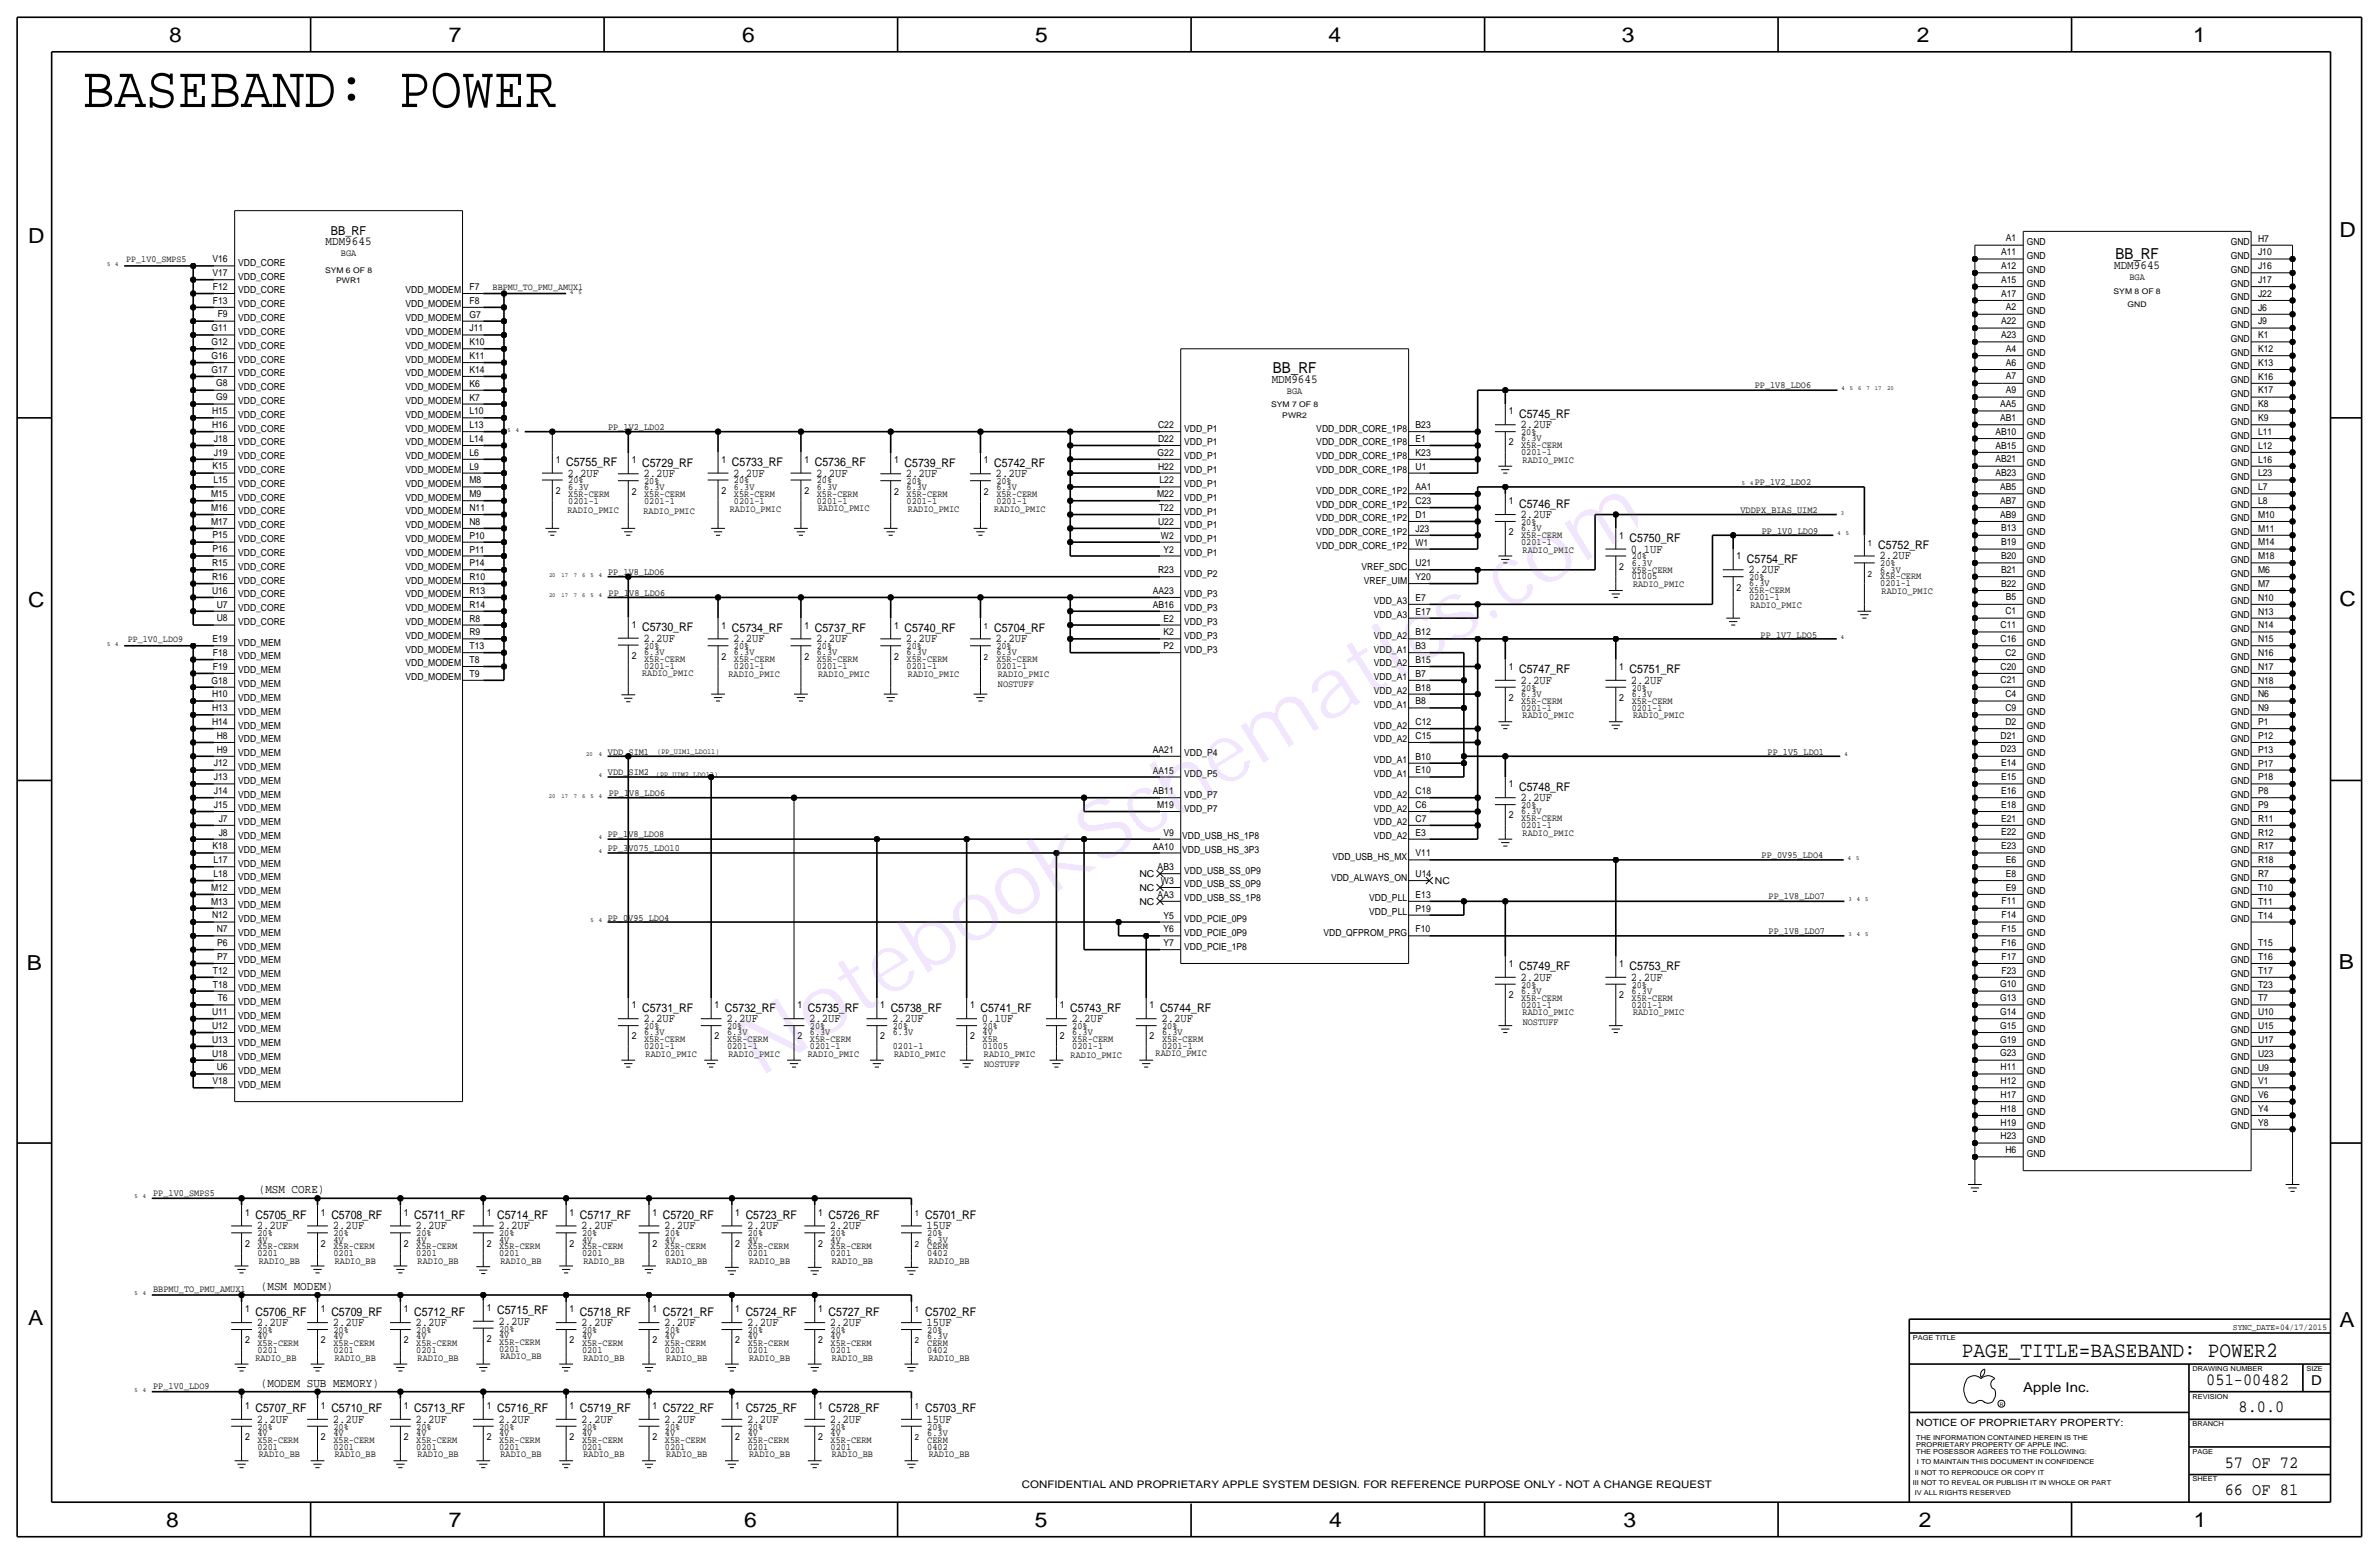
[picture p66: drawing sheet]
<svg xmlns="http://www.w3.org/2000/svg" width="875mm" height="572mm" viewBox="0 0 875 572" stroke-linecap="round" stroke-linejoin="round" font-family="sans-serif">
<defs><g id="words">
<text font-size="30.2" fill="#9f40ff" x="279.3" y="396.5" transform="rotate(-32 279.3 396.5)">NotebookSchematics.com</text>
<text font-size="21.7" x="30.4" y="39.4">BASEBAND: POWER</text>
<text font-size="8" x="721.6" y="499.1">PAGE_TITLE=BASEBAND: POWER2</text>
<g font-size="7.6">
<text x="62.2" y="15.5">8</text>
<text x="165" y="15.5">7</text>
<text x="273" y="15.5">6</text>
<text x="380.7" y="15.5">5</text>
<text x="488.6" y="15.5">4</text>
<text x="596.6" y="15.5">3</text>
<text x="705.1" y="15.5">2</text>
<text x="806.7" y="15.5">1</text>
<text x="10.4" y="89.4">D</text>
<text x="860.5" y="87.1">D</text>
<text x="10.4" y="223.3">C</text>
<text x="860.5" y="222.8">C</text>
<text x="9.8" y="356.6">B</text>
<text x="860.3" y="356.4">B</text>
<text x="10.4" y="487.4">A</text>
<text x="860.5" y="488.2">A</text>
<text x="61.2" y="561.6">8</text>
<text x="165" y="561.6">7</text>
<text x="273.8" y="561.6">6</text>
<text x="380.7" y="561.6">5</text>
<text x="488.9" y="561.6">4</text>
<text x="597.1" y="561.6">3</text>
<text x="705.8" y="561.6">2</text>
<text x="806.9" y="561.6">1</text>
</g>
<g font-size="6.3">
<text x="811.5" y="509.3">051-00482</text>
<text x="823.3" y="519.4">8.0.0</text>
<text x="818.3" y="539.7">57 OF 72</text>
<text x="818.3" y="549.9">66 OF 81</text>
</g>
<g font-size="5.6">
<text x="778.1" y="95.2">BB_RF</text>
<text x="468.2" y="137.2">BB_RF</text>
</g>
<g font-size="5">
<text x="850.1" y="509.3">D</text>
<text x="744.2" y="511.8">Apple Inc.</text>
</g>
<g font-size="4.5">
<text x="121.7" y="86.4">BB_RF</text>
<text x="119.8" y="90.2">MDM9645</text>
<text x="777.6" y="99.1">MDM9645</text>
<text x="467.8" y="141">MDM9645</text>
<text x="95.2" y="438.9">(MSM CORE)</text>
<text x="96" y="474.5">(MSM MODEM)</text>
<text x="96" y="510">(MODEM SUB MEMORY)</text>
</g>
<g font-size="4.4">
<text x="558.8" y="153.7">C5745_RF</text>
<text x="559.3" y="157.5">2.2UF</text>
<text x="208.2" y="171.5">C5755_RF</text>
<text x="236.2" y="171.7">C5729_RF</text>
<text x="269.2" y="171.5">C5733_RF</text>
<text x="299.7" y="171.5">C5736_RF</text>
<text x="332.7" y="171.7">C5739_RF</text>
<text x="365.7" y="171.7">C5742_RF</text>
<text x="208.7" y="175.3">2.2UF</text>
<text x="236.7" y="175.5">2.2UF</text>
<text x="269.7" y="175.3">2.2UF</text>
<text x="300.2" y="175.3">2.2UF</text>
<text x="333.2" y="175.5">2.2UF</text>
<text x="366.2" y="175.5">2.2UF</text>
<text x="558.8" y="186.7">C5746_RF</text>
<text x="559.3" y="190.5">2.2UF</text>
<text x="599.4" y="199.4">C5750_RF</text>
<text x="599.9" y="203.2">0.1UF</text>
<text x="690.8" y="201.9">C5752_RF</text>
<text x="642.6" y="207">C5754_RF</text>
<text x="691.3" y="205.7">2.2UF</text>
<text x="643.1" y="210.8">2.2UF</text>
<text x="236.2" y="232.2">C5730_RF</text>
<text x="269.2" y="232.4">C5734_RF</text>
<text x="299.7" y="232.4">C5737_RF</text>
<text x="332.7" y="232.4">C5740_RF</text>
<text x="365.7" y="232.4">C5704_RF</text>
<text x="236.7" y="236">2.2UF</text>
<text x="269.7" y="236.2">2.2UF</text>
<text x="300.2" y="236.2">2.2UF</text>
<text x="333.2" y="236.2">2.2UF</text>
<text x="366.2" y="236.2">2.2UF</text>
<text x="558.8" y="247.7">C5747_RF</text>
<text x="559.3" y="251.5">2.2UF</text>
<text x="599.4" y="247.7">C5751_RF</text>
<text x="599.9" y="251.5">2.2UF</text>
<text x="558.8" y="290.8">C5748_RF</text>
<text x="559.3" y="294.6">2.2UF</text>
<text x="558.8" y="356.9">C5749_RF</text>
<text x="599.4" y="356.9">C5753_RF</text>
<text x="559.3" y="360.7">2.2UF</text>
<text x="599.9" y="360.7">2.2UF</text>
<text x="236.2" y="372.1">C5731_RF</text>
<text x="236.7" y="375.9">2.2UF</text>
<text x="266.6" y="372.1">C5732_RF</text>
<text x="267.2" y="375.9">2.2UF</text>
<text x="297.1" y="372.1">C5735_RF</text>
<text x="297.6" y="375.9">2.2UF</text>
<text x="327.6" y="372.1">C5738_RF</text>
<text x="328.1" y="375.9">2.2UF</text>
<text x="360.6" y="372.1">C5741_RF</text>
<text x="361.1" y="375.9">0.1UF</text>
<text x="393.6" y="372.1">C5743_RF</text>
<text x="394.2" y="375.9">2.2UF</text>
<text x="426.7" y="372.1">C5744_RF</text>
<text x="427.2" y="375.9">2.2UF</text>
<text x="93.9" y="448.3">C5705_RF</text>
<text x="121.9" y="448.3">C5708_RF</text>
<text x="152.3" y="448.3">C5711_RF</text>
<text x="182.8" y="448.3">C5714_RF</text>
<text x="213.3" y="448.3">C5717_RF</text>
<text x="243.8" y="448.3">C5720_RF</text>
<text x="274.3" y="448.3">C5723_RF</text>
<text x="304.7" y="448.3">C5726_RF</text>
<text x="340.3" y="448.3">C5701_RF</text>
<text x="94.4" y="452.1">2.2UF</text>
<text x="122.4" y="452.1">2.2UF</text>
<text x="152.9" y="452.1">2.2UF</text>
<text x="183.3" y="452.1">2.2UF</text>
<text x="213.8" y="452.1">2.2UF</text>
<text x="244.3" y="452.1">2.2UF</text>
<text x="274.8" y="452.1">2.2UF</text>
<text x="305.3" y="452.1">2.2UF</text>
<text x="340.8" y="452.1">15UF</text>
<text x="93.9" y="483.9">C5706_RF</text>
<text x="121.9" y="483.9">C5709_RF</text>
<text x="152.3" y="483.9">C5712_RF</text>
<text x="182.8" y="483.4">C5715_RF</text>
<text x="213.3" y="483.9">C5718_RF</text>
<text x="243.8" y="483.9">C5721_RF</text>
<text x="274.3" y="483.9">C5724_RF</text>
<text x="304.7" y="483.9">C5727_RF</text>
<text x="340.3" y="483.9">C5702_RF</text>
<text x="94.4" y="487.7">2.2UF</text>
<text x="122.4" y="487.7">2.2UF</text>
<text x="152.9" y="487.7">2.2UF</text>
<text x="183.3" y="487.2">2.2UF</text>
<text x="213.8" y="487.7">2.2UF</text>
<text x="244.3" y="487.7">2.2UF</text>
<text x="274.8" y="487.7">2.2UF</text>
<text x="305.3" y="487.7">2.2UF</text>
<text x="340.8" y="487.7">15UF</text>
<text x="93.9" y="519.4">C5707_RF</text>
<text x="121.9" y="519.4">C5710_RF</text>
<text x="152.3" y="519.4">C5713_RF</text>
<text x="182.8" y="519.4">C5716_RF</text>
<text x="213.3" y="519.4">C5719_RF</text>
<text x="243.8" y="519.4">C5722_RF</text>
<text x="274.3" y="519.4">C5725_RF</text>
<text x="304.7" y="519.4">C5728_RF</text>
<text x="340.3" y="519.4">C5703_RF</text>
<text x="94.4" y="523.2">2.2UF</text>
<text x="122.4" y="523.2">2.2UF</text>
<text x="152.9" y="523.2">2.2UF</text>
<text x="183.3" y="523.2">2.2UF</text>
<text x="213.8" y="523.2">2.2UF</text>
<text x="244.3" y="523.2">2.2UF</text>
<text x="274.8" y="523.2">2.2UF</text>
<text x="305.3" y="523.2">2.2UF</text>
<text x="340.8" y="523.2">15UF</text>
</g>
<text font-size="3.8" x="375.9" y="547.4">CONFIDENTIAL AND PROPRIETARY APPLE SYSTEM DESIGN. FOR REFERENCE PURPOSE ONLY - NOT A CHANGE REQUEST</text>
<text font-size="3.7" x="704.8" y="524.5">NOTICE OF PROPRIETARY PROPERTY:</text>
<g font-size="3.6">
<text x="554.9" y="152.4">1</text>
<text x="554.9" y="163.8">2</text>
<text x="204.4" y="170.2">1</text>
<text x="232.4" y="170.4">1</text>
<text x="265.4" y="170.2">1</text>
<text x="295.9" y="170.2">1</text>
<text x="328.9" y="170.4">1</text>
<text x="361.9" y="170.4">1</text>
<text x="204.4" y="181.6">2</text>
<text x="232.4" y="181.9">2</text>
<text x="265.4" y="181.6">2</text>
<text x="295.9" y="181.6">2</text>
<text x="328.9" y="181.9">2</text>
<text x="361.9" y="181.9">2</text>
<text x="554.9" y="185.4">1</text>
<text x="554.9" y="196.9">2</text>
<text x="595.6" y="198.1">1</text>
<text x="595.6" y="209.6">2</text>
<text x="638.8" y="205.7">1</text>
<text x="638.8" y="217.2">2</text>
<text x="232.4" y="230.9">1</text>
<text x="265.4" y="231.1">1</text>
<text x="295.9" y="231.1">1</text>
<text x="328.9" y="231.1">1</text>
<text x="232.4" y="242.3">2</text>
<text x="265.4" y="242.6">2</text>
<text x="295.9" y="242.6">2</text>
<text x="328.9" y="242.6">2</text>
<text x="554.9" y="246.4">1</text>
<text x="595.6" y="246.4">1</text>
<text x="554.9" y="257.8">2</text>
<text x="595.6" y="257.8">2</text>
<text x="554.9" y="289.6">1</text>
<text x="554.9" y="301">2</text>
<text x="554.9" y="355.6">1</text>
<text x="595.6" y="355.6">1</text>
<text x="232.4" y="370.8">1</text>
<text x="262.8" y="370.8">1</text>
<text x="293.3" y="370.8">1</text>
<text x="323.8" y="370.8">1</text>
<text x="356.8" y="370.8">1</text>
<text x="389.8" y="370.8">1</text>
<text x="422.9" y="370.8">1</text>
<text x="554.9" y="367">2</text>
<text x="595.6" y="367">2</text>
<text x="232.4" y="382.3">2</text>
<text x="262.8" y="382.3">2</text>
<text x="293.3" y="382.3">2</text>
<text x="323.8" y="382.3">2</text>
<text x="356.8" y="382.3">2</text>
<text x="389.8" y="382.3">2</text>
<text x="422.9" y="382.3">2</text>
<text x="90.1" y="447">1</text>
<text x="118.1" y="447">1</text>
<text x="148.5" y="447">1</text>
<text x="179" y="447">1</text>
<text x="209.5" y="447">1</text>
<text x="240" y="447">1</text>
<text x="270.5" y="447">1</text>
<text x="300.9" y="447">1</text>
<text x="90.1" y="458.5">2</text>
<text x="118.1" y="458.5">2</text>
<text x="148.5" y="458.5">2</text>
<text x="179" y="458.5">2</text>
<text x="209.5" y="458.5">2</text>
<text x="240" y="458.5">2</text>
<text x="270.5" y="458.5">2</text>
<text x="300.9" y="458.5">2</text>
<text x="90.1" y="482.6">1</text>
<text x="118.1" y="482.6">1</text>
<text x="148.5" y="482.6">1</text>
<text x="179" y="482.1">1</text>
<text x="209.5" y="482.6">1</text>
<text x="240" y="482.6">1</text>
<text x="270.5" y="482.6">1</text>
<text x="300.9" y="482.6">1</text>
<text x="90.1" y="494">2</text>
<text x="118.1" y="494">2</text>
<text x="148.5" y="494">2</text>
<text x="179" y="493.5">2</text>
<text x="209.5" y="494">2</text>
<text x="240" y="494">2</text>
<text x="270.5" y="494">2</text>
<text x="300.9" y="494">2</text>
<text x="90.1" y="518.2">1</text>
<text x="118.1" y="518.2">1</text>
<text x="148.5" y="518.2">1</text>
<text x="179" y="518.2">1</text>
<text x="209.5" y="518.2">1</text>
<text x="240" y="518.2">1</text>
<text x="270.5" y="518.2">1</text>
<text x="300.9" y="518.2">1</text>
<text x="90.1" y="529.6">2</text>
<text x="118.1" y="529.6">2</text>
<text x="148.5" y="529.6">2</text>
<text x="179" y="529.6">2</text>
<text x="209.5" y="529.6">2</text>
<text x="240" y="529.6">2</text>
<text x="270.5" y="529.6">2</text>
<text x="300.9" y="529.6">2</text>
</g>
<g font-size="3.5">
<text x="737.8" y="88.7">A1</text>
<text x="830.5" y="88.8">H7</text>
<text x="125.4" y="94">BGA</text>
<text x="736" y="93.8">A11</text>
<text x="745.4" y="95.2">GND</text>
<text x="745.4" y="90.2">GND</text>
<text x="820.5" y="90.2">GND</text>
<text x="820.5" y="95.2">GND</text>
<text x="830.5" y="93.9">J10</text>
<text x="46.4" y="96.3">PP_1V0_SMPS5</text>
<text x="78.2" y="101.5">V17</text>
<text x="78.2" y="96.4">V16</text>
<text x="87.6" y="97.8">VDD_CORE</text>
<text x="736" y="98.9">A12</text>
<text x="745.4" y="100.3">GND</text>
<text x="820.5" y="100.3">GND</text>
<text x="830.5" y="99">J16</text>
<text x="78.3" y="106.6">F12</text>
<text x="87.6" y="107.9">VDD_CORE</text>
<text x="87.6" y="102.8">VDD_CORE</text>
<text x="149.1" y="107.9">VDD_MODEM</text>
<text x="172.7" y="106.6">F7</text>
<text x="181.2" y="106.6">BBPMU_TO_PMU_AMUX1</text>
<text x="736" y="104">A15</text>
<text x="745.4" y="105.4">GND</text>
<text x="783.2" y="102.9">BGA</text>
<text x="820.5" y="105.4">GND</text>
<text x="830.5" y="104.1">J17</text>
<text x="78.3" y="111.6">F13</text>
<text x="87.6" y="113">VDD_CORE</text>
<text x="149.1" y="113">VDD_MODEM</text>
<text x="172.7" y="111.7">F8</text>
<text x="736" y="109">A17</text>
<text x="745.4" y="110.5">GND</text>
<text x="820.5" y="110.5">GND</text>
<text x="830.5" y="109.1">J22</text>
<text x="80.1" y="116.7">F9</text>
<text x="87.6" y="118.1">VDD_CORE</text>
<text x="149.1" y="118.1">VDD_MODEM</text>
<text x="172.7" y="116.8">G7</text>
<text x="736" y="119.2">A22</text>
<text x="737.8" y="114.1">A2</text>
<text x="745.4" y="115.6">GND</text>
<text x="820.5" y="115.6">GND</text>
<text x="830.5" y="119.3">J9</text>
<text x="830.5" y="114.2">J6</text>
<text x="77.8" y="121.8">G11</text>
<text x="87.6" y="123.2">VDD_CORE</text>
<text x="149.1" y="123.2">VDD_MODEM</text>
<text x="172.7" y="121.9">J11</text>
<text x="736" y="124.3">A23</text>
<text x="745.4" y="125.7">GND</text>
<text x="745.4" y="120.6">GND</text>
<text x="820.5" y="120.6">GND</text>
<text x="820.5" y="125.7">GND</text>
<text x="830.5" y="124.4">K1</text>
<text x="77.8" y="132">G16</text>
<text x="77.8" y="126.9">G12</text>
<text x="87.6" y="128.2">VDD_CORE</text>
<text x="149.1" y="128.2">VDD_MODEM</text>
<text x="172.7" y="127">K10</text>
<text x="737.8" y="129.4">A4</text>
<text x="745.4" y="130.8">GND</text>
<text x="820.5" y="130.8">GND</text>
<text x="830.5" y="129.5">K12</text>
<text x="77.8" y="137.1">G17</text>
<text x="87.6" y="133.3">VDD_CORE</text>
<text x="149.1" y="133.3">VDD_MODEM</text>
<text x="172.7" y="137.1">K14</text>
<text x="172.7" y="132.1">K11</text>
<text x="737.8" y="134.5">A6</text>
<text x="745.4" y="135.9">GND</text>
<text x="820.5" y="135.9">GND</text>
<text x="830.5" y="134.5">K13</text>
<text x="79.6" y="142.1">G8</text>
<text x="87.6" y="138.4">VDD_CORE</text>
<text x="87.6" y="143.5">VDD_CORE</text>
<text x="149.1" y="143.5">VDD_MODEM</text>
<text x="149.1" y="138.4">VDD_MODEM</text>
<text x="172.7" y="142.2">K6</text>
<text x="645.4" y="142.8">PP_1V8_LDO6</text>
<text x="737.8" y="139.5">A7</text>
<text x="745.4" y="141">GND</text>
<text x="820.5" y="141">GND</text>
<text x="830.5" y="139.6">K16</text>
<text x="79.6" y="147.2">G9</text>
<text x="87.6" y="148.6">VDD_CORE</text>
<text x="149.1" y="148.6">VDD_MODEM</text>
<text x="172.7" y="147.3">K7</text>
<text x="473.4" y="144.8">BGA</text>
<text x="735.7" y="149.7">AA5</text>
<text x="737.8" y="144.6">A9</text>
<text x="745.4" y="146">GND</text>
<text x="820.5" y="146">GND</text>
<text x="830.5" y="149.8">K8</text>
<text x="830.5" y="144.7">K17</text>
<text x="78" y="152.3">H15</text>
<text x="87.6" y="153.6">VDD_CORE</text>
<text x="149.1" y="153.7">VDD_MODEM</text>
<text x="172.7" y="152.4">L10</text>
<text x="735.7" y="154.8">AB1</text>
<text x="745.4" y="151.1">GND</text>
<text x="820.5" y="151.1">GND</text>
<text x="830.5" y="154.9">K9</text>
<text x="78" y="157.4">H16</text>
<text x="87.6" y="158.7">VDD_CORE</text>
<text x="149.1" y="158.7">VDD_MODEM</text>
<text x="172.7" y="157.5">L13</text>
<text x="223.7" y="158">PP_1V2_LDO2</text>
<text x="426" y="157.5">C22</text>
<text x="435.6" y="158.8">VDD_P1</text>
<text x="484.2" y="158.7">VDD_DDR_CORE_1P8</text>
<text x="520.6" y="157.5">B23</text>
<text x="559.5" y="160">20%</text>
<text x="733.9" y="159.9">AB10</text>
<text x="745.4" y="161.3">GND</text>
<text x="745.4" y="156.2">GND</text>
<text x="820.5" y="161.3">GND</text>
<text x="820.5" y="156.2">GND</text>
<text x="830.5" y="160">L11</text>
<text x="78.7" y="167.5">J19</text>
<text x="78.7" y="162.5">J18</text>
<text x="87.6" y="163.8">VDD_CORE</text>
<text x="149.1" y="163.8">VDD_MODEM</text>
<text x="172.7" y="167.6">L6</text>
<text x="172.7" y="162.5">L14</text>
<text x="425.8" y="167.6">G22</text>
<text x="426" y="162.5">D22</text>
<text x="435.6" y="163.8">VDD_P1</text>
<text x="484.2" y="163.8">VDD_DDR_CORE_1P8</text>
<text x="520.6" y="167.6">K23</text>
<text x="520.6" y="162.5">E1</text>
<text x="559.5" y="167.4">0201-1</text>
<text x="559.5" y="164.8">X5R-CERM</text>
<text x="559.5" y="162.3">6.3V</text>
<text x="733.9" y="164.9">AB15</text>
<text x="745.4" y="166.3">GND</text>
<text x="820.5" y="166.4">GND</text>
<text x="830.5" y="165">L12</text>
<text x="78.2" y="172.6">K15</text>
<text x="87.6" y="174">VDD_CORE</text>
<text x="87.6" y="168.9">VDD_CORE</text>
<text x="149.1" y="168.9">VDD_MODEM</text>
<text x="149.1" y="174">VDD_MODEM</text>
<text x="172.7" y="172.7">L9</text>
<text x="426" y="172.7">H22</text>
<text x="435.6" y="168.9">VDD_P1</text>
<text x="435.6" y="174">VDD_P1</text>
<text x="484.2" y="168.9">VDD_DDR_CORE_1P8</text>
<text x="484.2" y="174">VDD_DDR_CORE_1P8</text>
<text x="520.6" y="172.7">U1</text>
<text x="560" y="170.2">RADIO_PMIC</text>
<text x="733.9" y="170">AB21</text>
<text x="745.4" y="171.4">GND</text>
<text x="820.5" y="171.4">GND</text>
<text x="830.5" y="170.1">L16</text>
<text x="78.5" y="177.7">L15</text>
<text x="87.6" y="179">VDD_CORE</text>
<text x="149.1" y="179.1">VDD_MODEM</text>
<text x="172.7" y="177.8">M8</text>
<text x="209" y="177.8">20%</text>
<text x="236.9" y="178.1">20%</text>
<text x="270" y="177.8">20%</text>
<text x="300.4" y="177.8">20%</text>
<text x="333.4" y="178.1">20%</text>
<text x="366.5" y="178.1">20%</text>
<text x="426.5" y="177.8">L22</text>
<text x="435.6" y="179.1">VDD_P1</text>
<text x="645.4" y="178.4">PP_1V2_LDO2</text>
<text x="733.9" y="175.1">AB23</text>
<text x="745.4" y="176.5">GND</text>
<text x="820.5" y="176.5">GND</text>
<text x="830.5" y="175.2">L23</text>
<text x="77.6" y="182.8">M15</text>
<text x="87.6" y="184.1">VDD_CORE</text>
<text x="149.1" y="184.1">VDD_MODEM</text>
<text x="172.7" y="182.9">M9</text>
<text x="209" y="180.1">6.3V</text>
<text x="209" y="185.2">0201-1</text>
<text x="209" y="182.6">X5R-CERM</text>
<text x="236.9" y="182.9">X5R-CERM</text>
<text x="236.9" y="180.3">6.3V</text>
<text x="236.9" y="185.4">0201-1</text>
<text x="270" y="185.2">0201-1</text>
<text x="270" y="182.6">X5R-CERM</text>
<text x="270" y="180.1">6.3V</text>
<text x="300.4" y="182.6">X5R-CERM</text>
<text x="300.4" y="180.1">6.3V</text>
<text x="300.4" y="185.2">0201-1</text>
<text x="333.4" y="185.4">0201-1</text>
<text x="333.4" y="182.9">X5R-CERM</text>
<text x="333.4" y="180.3">6.3V</text>
<text x="366.5" y="182.9">X5R-CERM</text>
<text x="366.5" y="185.4">0201-1</text>
<text x="366.5" y="180.3">6.3V</text>
<text x="425.6" y="182.9">M22</text>
<text x="435.6" y="184.1">VDD_P1</text>
<text x="484.2" y="181.6">VDD_DDR_CORE_1P2</text>
<text x="520.6" y="185.4">C23</text>
<text x="520.6" y="180.3">AA1</text>
<text x="735.7" y="185.3">AB7</text>
<text x="735.7" y="180.2">AB5</text>
<text x="745.4" y="181.6">GND</text>
<text x="820.5" y="181.6">GND</text>
<text x="830.5" y="185.4">L8</text>
<text x="830.5" y="180.3">L7</text>
<text x="77.6" y="187.9">M16</text>
<text x="87.6" y="189.2">VDD_CORE</text>
<text x="149.1" y="189.2">VDD_MODEM</text>
<text x="172.7" y="187.9">N11</text>
<text x="208.7" y="188.7">RADIO_PMIC</text>
<text x="236.7" y="189">RADIO_PMIC</text>
<text x="268.4" y="188.5">RADIO_PMIC</text>
<text x="300.9" y="188">RADIO_PMIC</text>
<text x="334" y="188.2">RADIO_PMIC</text>
<text x="365.7" y="188.2">RADIO_PMIC</text>
<text x="426.3" y="187.9">T22</text>
<text x="435.6" y="189.2">VDD_P1</text>
<text x="484.2" y="186.7">VDD_DDR_CORE_1P2</text>
<text x="484.2" y="191.8">VDD_DDR_CORE_1P2</text>
<text x="520.6" y="190.5">D1</text>
<text x="640.2" y="188.6">VDDPX_BIAS_UIM2</text>
<text x="735.7" y="190.4">AB9</text>
<text x="745.4" y="186.7">GND</text>
<text x="745.4" y="191.7">GND</text>
<text x="820.5" y="191.8">GND</text>
<text x="820.5" y="186.7">GND</text>
<text x="830.5" y="190.4">M10</text>
<text x="77.6" y="192.9">M17</text>
<text x="87.6" y="194.3">VDD_CORE</text>
<text x="149.1" y="194.3">VDD_MODEM</text>
<text x="172.7" y="193">N8</text>
<text x="426" y="193">U22</text>
<text x="435.6" y="194.3">VDD_P1</text>
<text x="484.2" y="196.9">VDD_DDR_CORE_1P2</text>
<text x="520.6" y="195.6">J23</text>
<text x="559.5" y="195.3">6.3V</text>
<text x="559.5" y="193">20%</text>
<text x="559.5" y="197.9">X5R-CERM</text>
<text x="648" y="196.3">PP_1V0_LDO9</text>
<text x="736" y="195.4">B13</text>
<text x="745.4" y="196.8">GND</text>
<text x="820.5" y="196.8">GND</text>
<text x="830.5" y="195.5">M11</text>
<text x="78.2" y="203.1">P16</text>
<text x="78.2" y="198">P15</text>
<text x="87.6" y="199.3">VDD_CORE</text>
<text x="149.1" y="199.4">VDD_MODEM</text>
<text x="172.7" y="203.2">P11</text>
<text x="172.7" y="198.1">P10</text>
<text x="427" y="198.1">W2</text>
<text x="427.9" y="203.2">Y2</text>
<text x="435.6" y="199.4">VDD_P1</text>
<text x="484.2" y="201.9">VDD_DDR_CORE_1P2</text>
<text x="520.6" y="200.6">W1</text>
<text x="559.5" y="200.4">0201-1</text>
<text x="560" y="203.2">RADIO_PMIC</text>
<text x="736" y="200.5">B19</text>
<text x="745.4" y="201.9">GND</text>
<text x="820.5" y="201.9">GND</text>
<text x="830.5" y="200.6">M14</text>
<text x="78" y="208.2">R15</text>
<text x="87.6" y="209.5">VDD_CORE</text>
<text x="87.6" y="204.4">VDD_CORE</text>
<text x="149.1" y="209.5">VDD_MODEM</text>
<text x="149.1" y="204.5">VDD_MODEM</text>
<text x="172.7" y="208.3">P14</text>
<text x="435.6" y="204.5">VDD_P1</text>
<text x="500.8" y="209.5">VREF_SDC</text>
<text x="520.6" y="208.3">U21</text>
<text x="600.2" y="208">6.3V</text>
<text x="600.2" y="205.7">20%</text>
<text x="691.6" y="208.3">20%</text>
<text x="736" y="205.6">B20</text>
<text x="745.4" y="207">GND</text>
<text x="820.5" y="207">GND</text>
<text x="830.5" y="205.7">M18</text>
<text x="78" y="213.3">R16</text>
<text x="87.6" y="214.6">VDD_CORE</text>
<text x="149.1" y="214.6">VDD_MODEM</text>
<text x="172.7" y="213.4">R10</text>
<text x="223.7" y="211.4">PP_1V8_LDO6</text>
<text x="426" y="210.8">R23</text>
<text x="435.6" y="212.1">VDD_P2</text>
<text x="501.7" y="214.6">VREF_UIM</text>
<text x="520.6" y="213.4">Y20</text>
<text x="600.2" y="210.6">X5R-CERM</text>
<text x="600.2" y="213.1">01005</text>
<text x="600.7" y="215.9">RADIO_PMIC</text>
<text x="643.3" y="215.6">6.3V</text>
<text x="643.3" y="213.4">20%</text>
<text x="691.6" y="210.6">6.3V</text>
<text x="691.6" y="213.1">X5R-CERM</text>
<text x="691.6" y="215.6">0201-1</text>
<text x="736" y="215.8">B22</text>
<text x="736" y="210.7">B21</text>
<text x="745.4" y="212.1">GND</text>
<text x="820.5" y="212.1">GND</text>
<text x="830.5" y="215.9">M7</text>
<text x="830.5" y="210.8">M6</text>
<text x="78" y="218.4">U16</text>
<text x="87.6" y="219.7">VDD_CORE</text>
<text x="149.1" y="219.7">VDD_MODEM</text>
<text x="172.7" y="218.4">R13</text>
<text x="223.9" y="219.1">PP_1V8_LDO6</text>
<text x="424" y="218.4">AA23</text>
<text x="435.6" y="219.7">VDD_P3</text>
<text x="520.6" y="220.9">E7</text>
<text x="643.3" y="218.2">X5R-CERM</text>
<text x="643.3" y="220.7">0201-1</text>
<text x="692.1" y="218.4">RADIO_PMIC</text>
<text x="737.8" y="220.8">B5</text>
<text x="745.4" y="217.1">GND</text>
<text x="820.5" y="217.2">GND</text>
<text x="830.5" y="220.9">N10</text>
<text x="79.7" y="223.4">U7</text>
<text x="87.6" y="224.7">VDD_CORE</text>
<text x="149.1" y="224.8">VDD_MODEM</text>
<text x="172.7" y="223.5">R14</text>
<text x="424" y="223.5">AB16</text>
<text x="435.6" y="224.8">VDD_P3</text>
<text x="505.3" y="227.3">VDD_A3</text>
<text x="505.3" y="222.2">VDD_A3</text>
<text x="520.6" y="226">E17</text>
<text x="643.8" y="223.5">RADIO_PMIC</text>
<text x="737.6" y="225.9">C1</text>
<text x="745.4" y="222.2">GND</text>
<text x="745.4" y="227.3">GND</text>
<text x="820.5" y="222.2">GND</text>
<text x="820.5" y="227.3">GND</text>
<text x="830.5" y="226">N13</text>
<text x="79.7" y="228.5">U8</text>
<text x="87.6" y="229.8">VDD_CORE</text>
<text x="149.1" y="229.9">VDD_MODEM</text>
<text x="172.7" y="233.7">R9</text>
<text x="172.7" y="228.6">R8</text>
<text x="427.9" y="233.7">K2</text>
<text x="427.9" y="228.6">E2</text>
<text x="435.6" y="229.9">VDD_P3</text>
<text x="520.6" y="233.6">B12</text>
<text x="735.8" y="231">C11</text>
<text x="745.4" y="232.4">GND</text>
<text x="820.5" y="232.4">GND</text>
<text x="830.5" y="231.1">N14</text>
<text x="47" y="236.2">PP_1V0_LDO9</text>
<text x="78.2" y="236.1">E19</text>
<text x="87.6" y="237.4">VDD_MEM</text>
<text x="149.1" y="234.9">VDD_MODEM</text>
<text x="172.7" y="238.8">T13</text>
<text x="236.9" y="238.5">20%</text>
<text x="270" y="238.8">20%</text>
<text x="300.4" y="238.8">20%</text>
<text x="333.4" y="238.8">20%</text>
<text x="366.5" y="238.8">20%</text>
<text x="427.9" y="238.8">P2</text>
<text x="435.6" y="234.9">VDD_P3</text>
<text x="505.3" y="234.9">VDD_A2</text>
<text x="520.6" y="238.7">B3</text>
<text x="647.6" y="234.5">PP_1V7_LDO5</text>
<text x="735.8" y="236.1">C16</text>
<text x="745.4" y="237.5">GND</text>
<text x="820.5" y="237.5">GND</text>
<text x="830.5" y="236.2">N15</text>
<text x="78.3" y="241.2">F18</text>
<text x="87.6" y="242.5">VDD_MEM</text>
<text x="149.1" y="240">VDD_MODEM</text>
<text x="149.1" y="245.1">VDD_MODEM</text>
<text x="172.7" y="243.8">T8</text>
<text x="236.9" y="245.9">0201-1</text>
<text x="236.9" y="240.8">6.3V</text>
<text x="236.9" y="243.3">X5R-CERM</text>
<text x="270" y="241">6.3V</text>
<text x="270" y="243.6">X5R-CERM</text>
<text x="300.4" y="243.6">X5R-CERM</text>
<text x="300.4" y="241">6.3V</text>
<text x="333.4" y="243.6">X5R-CERM</text>
<text x="333.4" y="241">6.3V</text>
<text x="366.5" y="243.6">X5R-CERM</text>
<text x="366.5" y="241">6.3V</text>
<text x="435.6" y="240">VDD_P3</text>
<text x="505.3" y="245.1">VDD_A2</text>
<text x="505.3" y="240">VDD_A1</text>
<text x="520.6" y="243.8">B15</text>
<text x="737.6" y="241.2">C2</text>
<text x="745.4" y="242.5">GND</text>
<text x="820.5" y="242.6">GND</text>
<text x="830.5" y="241.3">N16</text>
<text x="77.8" y="251.4">G18</text>
<text x="78.3" y="246.3">F19</text>
<text x="87.6" y="247.6">VDD_MEM</text>
<text x="149.1" y="250.2">VDD_MODEM</text>
<text x="172.7" y="248.9">T9</text>
<text x="236.2" y="248.7">RADIO_PMIC</text>
<text x="267.9" y="248.9">RADIO_PMIC</text>
<text x="270" y="246.1">0201-1</text>
<text x="300.4" y="246.1">0201-1</text>
<text x="300.9" y="248.9">RADIO_PMIC</text>
<text x="333.4" y="246.1">0201-1</text>
<text x="334" y="248.9">RADIO_PMIC</text>
<text x="366.5" y="246.1">0201-1</text>
<text x="367" y="248.9">RADIO_PMIC</text>
<text x="505.3" y="250.2">VDD_A1</text>
<text x="520.6" y="248.9">B7</text>
<text x="735.8" y="251.3">C21</text>
<text x="735.8" y="246.2">C20</text>
<text x="745.4" y="247.6">GND</text>
<text x="820.5" y="247.6">GND</text>
<text x="830.5" y="251.4">N18</text>
<text x="830.5" y="246.3">N17</text>
<text x="78" y="256.5">H10</text>
<text x="87.6" y="252.7">VDD_MEM</text>
<text x="87.6" y="257.8">VDD_MEM</text>
<text x="367" y="252.5">NOSTUFF</text>
<text x="505.3" y="255.3">VDD_A2</text>
<text x="520.6" y="254">B18</text>
<text x="559.5" y="254">20%</text>
<text x="559.5" y="256.3">6.3V</text>
<text x="600.2" y="254">20%</text>
<text x="600.2" y="256.3">6.3V</text>
<text x="737.6" y="256.4">C4</text>
<text x="745.4" y="257.8">GND</text>
<text x="745.4" y="252.7">GND</text>
<text x="820.5" y="257.8">GND</text>
<text x="820.5" y="252.7">GND</text>
<text x="830.5" y="256.5">N6</text>
<text x="78" y="261.5">H13</text>
<text x="87.6" y="262.8">VDD_MEM</text>
<text x="505.3" y="260.4">VDD_A1</text>
<text x="520.6" y="259">B8</text>
<text x="559.5" y="258.8">X5R-CERM</text>
<text x="559.5" y="261.4">0201-1</text>
<text x="600.2" y="261.4">0201-1</text>
<text x="600.2" y="258.8">X5R-CERM</text>
<text x="737.6" y="261.5">C9</text>
<text x="745.4" y="262.9">GND</text>
<text x="820.5" y="262.9">GND</text>
<text x="830.5" y="261.6">N9</text>
<text x="78" y="266.6">H14</text>
<text x="87.6" y="267.9">VDD_MEM</text>
<text x="505.3" y="268">VDD_A2</text>
<text x="520.6" y="266.7">C12</text>
<text x="560" y="264.2">RADIO_PMIC</text>
<text x="600.7" y="264.2">RADIO_PMIC</text>
<text x="737.6" y="266.6">D2</text>
<text x="745.4" y="267.9">GND</text>
<text x="820.5" y="268">GND</text>
<text x="830.5" y="266.7">P1</text>
<text x="79.7" y="271.7">H8</text>
<text x="87.6" y="273">VDD_MEM</text>
<text x="505.3" y="273.1">VDD_A2</text>
<text x="520.6" y="271.7">C15</text>
<text x="735.8" y="271.7">D21</text>
<text x="745.4" y="273">GND</text>
<text x="820.5" y="273">GND</text>
<text x="830.5" y="271.7">P12</text>
<text x="78.7" y="281.9">J12</text>
<text x="79.7" y="276.8">H9</text>
<text x="87.6" y="278.1">VDD_MEM</text>
<text x="223.6" y="277.6">VDD_SIM1</text>
<text x="424" y="276.9">AA21</text>
<text x="435.6" y="278.1">VDD_P4</text>
<text x="505.3" y="280.7">VDD_A1</text>
<text x="520.6" y="279.4">B10</text>
<text x="650.1" y="277.7">PP_1V5_LDO1</text>
<text x="735.8" y="276.7">D23</text>
<text x="736" y="281.8">E14</text>
<text x="745.4" y="278.1">GND</text>
<text x="820.5" y="278.1">GND</text>
<text x="830.5" y="281.9">P17</text>
<text x="830.5" y="276.8">P13</text>
<text x="78.7" y="287">J13</text>
<text x="87.6" y="283.2">VDD_MEM</text>
<text x="223.6" y="285.2">VDD_SIM2</text>
<text x="424" y="284.5">AA15</text>
<text x="435.6" y="285.7">VDD_P5</text>
<text x="505.3" y="285.8">VDD_A1</text>
<text x="520.6" y="284.4">E10</text>
<text x="736" y="286.9">E15</text>
<text x="745.4" y="283.2">GND</text>
<text x="820.5" y="283.2">GND</text>
<text x="830.5" y="287">P18</text>
<text x="78.7" y="292">J14</text>
<text x="87.6" y="293.3">VDD_MEM</text>
<text x="87.6" y="288.2">VDD_MEM</text>
<text x="223.9" y="292.8">PP_1V8_LDO6</text>
<text x="424" y="292.1">AB11</text>
<text x="435.6" y="293.4">VDD_P7</text>
<text x="505.3" y="293.4">VDD_A2</text>
<text x="520.6" y="292.1">C18</text>
<text x="736" y="292">E16</text>
<text x="745.4" y="288.3">GND</text>
<text x="745.4" y="293.3">GND</text>
<text x="820.5" y="288.3">GND</text>
<text x="820.5" y="293.4">GND</text>
<text x="830.5" y="292.1">P8</text>
<text x="78.7" y="297.1">J15</text>
<text x="87.6" y="298.4">VDD_MEM</text>
<text x="425.6" y="297.2">M19</text>
<text x="435.6" y="298.4">VDD_P7</text>
<text x="505.3" y="298.4">VDD_A2</text>
<text x="520.6" y="297.1">C6</text>
<text x="559.5" y="299.5">6.3V</text>
<text x="559.5" y="297.2">20%</text>
<text x="736" y="297.1">E18</text>
<text x="745.4" y="298.4">GND</text>
<text x="820.5" y="298.4">GND</text>
<text x="830.5" y="297.2">P9</text>
<text x="80.4" y="302.2">J7</text>
<text x="87.6" y="303.5">VDD_MEM</text>
<text x="505.3" y="303.5">VDD_A2</text>
<text x="520.6" y="302.2">C7</text>
<text x="559.5" y="304.5">0201-1</text>
<text x="559.5" y="302">X5R-CERM</text>
<text x="736" y="302.1">E21</text>
<text x="745.4" y="303.5">GND</text>
<text x="820.5" y="303.5">GND</text>
<text x="830.5" y="302.2">R11</text>
<text x="80.4" y="307.3">J8</text>
<text x="87.6" y="308.6">VDD_MEM</text>
<text x="223.6" y="308">PP_1V8_LDO8</text>
<text x="427.9" y="307.3">V9</text>
<text x="434.8" y="308.6">VDD_USB_HS_1P8</text>
<text x="505.3" y="308.6">VDD_A2</text>
<text x="520.6" y="307.3">E3</text>
<text x="560" y="307.3">RADIO_PMIC</text>
<text x="736" y="307.2">E22</text>
<text x="745.4" y="308.6">GND</text>
<text x="820.5" y="308.6">GND</text>
<text x="830.5" y="307.3">R12</text>
<text x="78.2" y="312.4">K18</text>
<text x="78.5" y="317.4">L17</text>
<text x="87.6" y="313.6">VDD_MEM</text>
<text x="223.6" y="313.1">PP_3V075_LDO10</text>
<text x="424" y="312.4">AA10</text>
<text x="434.8" y="313.7">VDD_USB_HS_3P3</text>
<text x="490.1" y="316.2">VDD_USB_HS_MX</text>
<text x="520.6" y="315">V11</text>
<text x="648" y="315.5">PP_0V95_LDO4</text>
<text x="736" y="312.3">E23</text>
<text x="737.8" y="317.4">E6</text>
<text x="745.4" y="313.7">GND</text>
<text x="820.5" y="313.7">GND</text>
<text x="830.5" y="317.5">R18</text>
<text x="830.5" y="312.4">R17</text>
<text x="78.5" y="322.5">L18</text>
<text x="87.6" y="318.7">VDD_MEM</text>
<text x="87.6" y="323.8">VDD_MEM</text>
<text x="419.1" y="322.6">NC</text>
<text x="425.8" y="320">AB3</text>
<text x="435.6" y="321.3">VDD_USB_SS_0P9</text>
<text x="489.6" y="323.8">VDD_ALWAYS_ON</text>
<text x="520.6" y="322.6">U14</text>
<text x="737.8" y="322.5">E8</text>
<text x="745.4" y="318.7">GND</text>
<text x="745.4" y="323.8">GND</text>
<text x="820.5" y="323.8">GND</text>
<text x="820.5" y="318.8">GND</text>
<text x="830.5" y="322.6">R7</text>
<text x="77.6" y="327.6">M12</text>
<text x="87.6" y="328.9">VDD_MEM</text>
<text x="419.1" y="327.7">NC</text>
<text x="427" y="325.1">W3</text>
<text x="435.6" y="326.4">VDD_USB_SS_0P9</text>
<text x="527.8" y="325.1">NC</text>
<text x="737.8" y="327.5">E9</text>
<text x="745.4" y="328.9">GND</text>
<text x="820.5" y="328.9">GND</text>
<text x="830.5" y="327.6">T10</text>
<text x="77.6" y="332.7">M13</text>
<text x="87.6" y="334">VDD_MEM</text>
<text x="419.1" y="332.7">NC</text>
<text x="425.8" y="330.2">AA3</text>
<text x="435.6" y="331.5">VDD_USB_SS_1P8</text>
<text x="503.6" y="331.5">VDD_PLL</text>
<text x="520.6" y="335.3">P19</text>
<text x="520.6" y="330.2">E13</text>
<text x="650.5" y="330.8">PP_1V8_LDO7</text>
<text x="736.2" y="332.6">F11</text>
<text x="745.4" y="334">GND</text>
<text x="820.5" y="334">GND</text>
<text x="830.5" y="332.7">T11</text>
<text x="78" y="337.8">N12</text>
<text x="87.6" y="339.1">VDD_MEM</text>
<text x="223.5" y="338.5">PP_0V95_LDO4</text>
<text x="427.9" y="337.8">Y5</text>
<text x="435.6" y="339.1">VDD_PCIE_0P9</text>
<text x="503.6" y="336.6">VDD_PLL</text>
<text x="736.2" y="337.7">F14</text>
<text x="745.4" y="339.1">GND</text>
<text x="820.5" y="339.1">GND</text>
<text x="830.5" y="337.8">T14</text>
<text x="79.7" y="342.8">N7</text>
<text x="79.9" y="347.9">P6</text>
<text x="87.6" y="344.1">VDD_MEM</text>
<text x="427.9" y="348">Y7</text>
<text x="427.9" y="342.9">Y6</text>
<text x="435.6" y="344.2">VDD_PCIE_0P9</text>
<text x="486.8" y="344.2">VDD_QFPROM_PRG</text>
<text x="520.6" y="342.9">F10</text>
<text x="650.5" y="343.5">PP_1V8_LDO7</text>
<text x="736.2" y="347.9">F16</text>
<text x="736.2" y="342.8">F15</text>
<text x="745.4" y="344.1">GND</text>
<text x="830.5" y="348">T15</text>
<text x="79.9" y="353">P7</text>
<text x="87.6" y="349.2">VDD_MEM</text>
<text x="435.6" y="349.2">VDD_PCIE_1P8</text>
<text x="736.2" y="353">F17</text>
<text x="745.4" y="349.2">GND</text>
<text x="820.5" y="349.2">GND</text>
<text x="830.5" y="353">T16</text>
<text x="78.3" y="358.1">T12</text>
<text x="87.6" y="354.3">VDD_MEM</text>
<text x="87.6" y="359.4">VDD_MEM</text>
<text x="736.2" y="358">F23</text>
<text x="745.4" y="354.3">GND</text>
<text x="745.4" y="359.4">GND</text>
<text x="820.5" y="354.3">GND</text>
<text x="820.5" y="359.4">GND</text>
<text x="830.5" y="358.1">T17</text>
<text x="78.3" y="363.2">T18</text>
<text x="87.6" y="364.5">VDD_MEM</text>
<text x="559.5" y="365.5">6.3V</text>
<text x="559.5" y="363.2">20%</text>
<text x="600.1" y="365.5">6.3V</text>
<text x="600.2" y="363.2">20%</text>
<text x="735.7" y="363.1">G10</text>
<text x="745.4" y="364.5">GND</text>
<text x="820.5" y="364.5">GND</text>
<text x="830.5" y="363.2">T23</text>
<text x="80.1" y="368.3">T6</text>
<text x="87.6" y="369.5">VDD_MEM</text>
<text x="559.5" y="370.6">0201-1</text>
<text x="559.5" y="368">X5R-CERM</text>
<text x="600.1" y="370.6">0201-1</text>
<text x="600.1" y="368">X5R-CERM</text>
<text x="735.7" y="368.2">G13</text>
<text x="745.4" y="369.5">GND</text>
<text x="820.5" y="369.6">GND</text>
<text x="830.5" y="368.3">T7</text>
<text x="78" y="373.3">U11</text>
<text x="87.6" y="374.6">VDD_MEM</text>
<text x="560" y="373.4">RADIO_PMIC</text>
<text x="560.1" y="377">NOSTUFF</text>
<text x="600.7" y="373.4">RADIO_PMIC</text>
<text x="735.7" y="373.3">G14</text>
<text x="745.4" y="374.6">GND</text>
<text x="820.5" y="374.6">GND</text>
<text x="830.5" y="373.4">U10</text>
<text x="78" y="383.5">U13</text>
<text x="78" y="378.4">U12</text>
<text x="87.6" y="379.7">VDD_MEM</text>
<text x="236.9" y="378.5">20%</text>
<text x="236.9" y="380.7">6.3V</text>
<text x="236.9" y="383.3">X5R-CERM</text>
<text x="267.4" y="380.7">6.3V</text>
<text x="267.4" y="383.3">X5R-CERM</text>
<text x="267.4" y="378.5">20%</text>
<text x="297.9" y="378.5">20%</text>
<text x="297.9" y="380.7">6.3V</text>
<text x="297.9" y="383.3">X5R-CERM</text>
<text x="328.4" y="380.7">6.3V</text>
<text x="328.4" y="378.5">20%</text>
<text x="361.4" y="380.7">4V</text>
<text x="361.4" y="378.5">20%</text>
<text x="361.4" y="383.3">X5R</text>
<text x="394.4" y="380.7">6.3V</text>
<text x="394.4" y="383.3">X5R-CERM</text>
<text x="394.4" y="378.5">20%</text>
<text x="427.4" y="378.5">20%</text>
<text x="427.4" y="380.7">6.3V</text>
<text x="427.4" y="383.3">X5R-CERM</text>
<text x="735.7" y="383.4">G19</text>
<text x="735.7" y="378.4">G15</text>
<text x="745.4" y="379.7">GND</text>
<text x="820.5" y="379.7">GND</text>
<text x="830.5" y="383.5">U17</text>
<text x="830.5" y="378.5">U15</text>
<text x="78" y="388.6">U18</text>
<text x="87.6" y="384.8">VDD_MEM</text>
<text x="87.6" y="389.9">VDD_MEM</text>
<text x="236.9" y="385.8">0201-1</text>
<text x="237.4" y="388.6">RADIO_PMIC</text>
<text x="267.4" y="385.8">0201-1</text>
<text x="267.9" y="388.6">RADIO_PMIC</text>
<text x="297.1" y="388.6">RADIO_PMIC</text>
<text x="297.9" y="385.8">0201-1</text>
<text x="328.4" y="385.8">0201-1</text>
<text x="328.9" y="388.6">RADIO_PMIC</text>
<text x="361.4" y="385.8">01005</text>
<text x="361.9" y="388.6">RADIO_PMIC</text>
<text x="393.8" y="389.2">RADIO_PMIC</text>
<text x="394.4" y="385.8">0201-1</text>
<text x="425" y="388.4">RADIO_PMIC</text>
<text x="427.4" y="385.8">0201-1</text>
<text x="735.7" y="388.5">G23</text>
<text x="745.4" y="389.9">GND</text>
<text x="745.4" y="384.8">GND</text>
<text x="820.5" y="389.9">GND</text>
<text x="820.5" y="384.8">GND</text>
<text x="830.5" y="388.6">U23</text>
<text x="79.7" y="393.7">U6</text>
<text x="87.6" y="394.9">VDD_MEM</text>
<text x="361.9" y="392.5">NOSTUFF</text>
<text x="735.8" y="393.6">H11</text>
<text x="745.4" y="394.9">GND</text>
<text x="820.5" y="395">GND</text>
<text x="830.5" y="393.7">U9</text>
<text x="78.2" y="398.7">V18</text>
<text x="87.6" y="400">VDD_MEM</text>
<text x="735.8" y="398.7">H12</text>
<text x="745.4" y="400">GND</text>
<text x="820.5" y="400">GND</text>
<text x="830.5" y="398.8">V1</text>
<text x="735.8" y="403.8">H17</text>
<text x="745.4" y="405.1">GND</text>
<text x="820.5" y="405.1">GND</text>
<text x="830.5" y="403.9">V6</text>
<text x="735.8" y="413.9">H19</text>
<text x="735.8" y="408.9">H18</text>
<text x="745.4" y="410.2">GND</text>
<text x="820.5" y="410.2">GND</text>
<text x="830.5" y="408.9">Y4</text>
<text x="735.8" y="419">H23</text>
<text x="745.4" y="415.3">GND</text>
<text x="820.5" y="415.3">GND</text>
<text x="830.5" y="414">Y8</text>
<text x="737.6" y="424.1">H6</text>
<text x="745.4" y="420.3">GND</text>
<text x="745.4" y="425.4">GND</text>
<text x="56.3" y="439.7">PP_1V0_SMPS5</text>
<text x="94.7" y="454.7">20%</text>
<text x="122.6" y="454.7">20%</text>
<text x="153.1" y="454.7">20%</text>
<text x="183.6" y="454.7">20%</text>
<text x="214.1" y="454.7">20%</text>
<text x="244.6" y="454.7">20%</text>
<text x="275" y="454.7">20%</text>
<text x="305.5" y="454.7">20%</text>
<text x="341.1" y="454.7">20%</text>
<text x="94.7" y="459.5">X5R-CERM</text>
<text x="94.7" y="456.9">4V</text>
<text x="122.6" y="459.5">X5R-CERM</text>
<text x="122.6" y="456.9">4V</text>
<text x="153.1" y="456.9">4V</text>
<text x="153.1" y="459.5">X5R-CERM</text>
<text x="183.6" y="456.9">4V</text>
<text x="183.6" y="459.5">X5R-CERM</text>
<text x="214.1" y="456.9">4V</text>
<text x="214.1" y="459.5">X5R-CERM</text>
<text x="244.6" y="456.9">4V</text>
<text x="244.6" y="459.5">X5R-CERM</text>
<text x="275" y="456.9">4V</text>
<text x="275" y="459.5">X5R-CERM</text>
<text x="305.5" y="456.9">4V</text>
<text x="305.5" y="459.5">X5R-CERM</text>
<text x="341.1" y="459.5">CERM</text>
<text x="341.1" y="456.9">6.3V</text>
<text x="94.7" y="462">0201</text>
<text x="95.2" y="464.8">RADIO_BB</text>
<text x="122.6" y="462">0201</text>
<text x="123.1" y="464.8">RADIO_BB</text>
<text x="153.1" y="462">0201</text>
<text x="153.6" y="464.8">RADIO_BB</text>
<text x="183.6" y="462">0201</text>
<text x="184.1" y="464.8">RADIO_BB</text>
<text x="214.1" y="462">0201</text>
<text x="214.6" y="464.8">RADIO_BB</text>
<text x="244.6" y="462">0201</text>
<text x="245.1" y="464.8">RADIO_BB</text>
<text x="275" y="462">0201</text>
<text x="275.5" y="464.8">RADIO_BB</text>
<text x="305.5" y="462">0201</text>
<text x="306" y="464.8">RADIO_BB</text>
<text x="341.1" y="462">0402</text>
<text x="341.6" y="464.8">RADIO_BB</text>
<text x="56.3" y="475.2">BBPMU_TO_PMU_AMUX1</text>
<text x="94.7" y="490.2">20%</text>
<text x="122.6" y="490.2">20%</text>
<text x="153.1" y="490.2">20%</text>
<text x="183.6" y="489.7">20%</text>
<text x="183.6" y="492">4V</text>
<text x="214.1" y="490.2">20%</text>
<text x="244.6" y="490.2">20%</text>
<text x="275" y="490.2">20%</text>
<text x="305.5" y="490.2">20%</text>
<text x="341.1" y="490.2">20%</text>
<text x="94.7" y="492.5">4V</text>
<text x="94.7" y="497.6">0201</text>
<text x="94.7" y="495">X5R-CERM</text>
<text x="122.6" y="495">X5R-CERM</text>
<text x="122.6" y="492.5">4V</text>
<text x="122.6" y="497.6">0201</text>
<text x="153.1" y="492.5">4V</text>
<text x="153.1" y="497.6">0201</text>
<text x="153.1" y="495">X5R-CERM</text>
<text x="183.6" y="494.5">X5R-CERM</text>
<text x="183.6" y="497.1">0201</text>
<text x="214.1" y="492.5">4V</text>
<text x="214.1" y="495">X5R-CERM</text>
<text x="214.1" y="497.6">0201</text>
<text x="244.6" y="497.6">0201</text>
<text x="244.6" y="495">X5R-CERM</text>
<text x="244.6" y="492.5">4V</text>
<text x="275" y="497.6">0201</text>
<text x="275" y="492.5">4V</text>
<text x="275" y="495">X5R-CERM</text>
<text x="305.5" y="495">X5R-CERM</text>
<text x="305.5" y="492.5">4V</text>
<text x="305.5" y="497.6">0201</text>
<text x="341.1" y="495">CERM</text>
<text x="341.1" y="497.6">0402</text>
<text x="341.1" y="492.5">6.3V</text>
<text x="93.9" y="500.4">RADIO_BB</text>
<text x="123.1" y="500.4">RADIO_BB</text>
<text x="153.6" y="500.4">RADIO_BB</text>
<text x="184.1" y="499.9">RADIO_BB</text>
<text x="214.6" y="500.4">RADIO_BB</text>
<text x="245.1" y="500.4">RADIO_BB</text>
<text x="275.5" y="500.4">RADIO_BB</text>
<text x="306" y="500.4">RADIO_BB</text>
<text x="341.6" y="500.4">RADIO_BB</text>
<text x="56.3" y="510.8">PP_1V0_LDO9</text>
<text x="94.7" y="525.8">20%</text>
<text x="122.6" y="525.8">20%</text>
<text x="153.1" y="525.8">20%</text>
<text x="183.6" y="525.8">20%</text>
<text x="214.1" y="525.8">20%</text>
<text x="244.6" y="525.8">20%</text>
<text x="275" y="525.8">20%</text>
<text x="305.5" y="525.8">20%</text>
<text x="341.1" y="525.8">20%</text>
<text x="94.7" y="530.6">X5R-CERM</text>
<text x="94.7" y="528.1">4V</text>
<text x="94.7" y="533.1">0201</text>
<text x="122.6" y="530.6">X5R-CERM</text>
<text x="122.6" y="528.1">4V</text>
<text x="122.6" y="533.1">0201</text>
<text x="153.1" y="530.6">X5R-CERM</text>
<text x="153.1" y="528.1">4V</text>
<text x="153.1" y="533.1">0201</text>
<text x="183.6" y="528.1">4V</text>
<text x="183.6" y="530.6">X5R-CERM</text>
<text x="183.6" y="533.1">0201</text>
<text x="214.1" y="528.1">4V</text>
<text x="214.1" y="530.6">X5R-CERM</text>
<text x="214.1" y="533.1">0201</text>
<text x="244.6" y="528.1">4V</text>
<text x="244.6" y="530.6">X5R-CERM</text>
<text x="244.6" y="533.1">0201</text>
<text x="275" y="530.6">X5R-CERM</text>
<text x="275" y="533.2">0201</text>
<text x="275" y="528.1">4V</text>
<text x="305.5" y="530.6">X5R-CERM</text>
<text x="305.5" y="528.1">4V</text>
<text x="305.5" y="533.1">0201</text>
<text x="341.1" y="530.6">CERM</text>
<text x="341.1" y="533.1">0402</text>
<text x="341.1" y="528.1">6.3V</text>
<text x="95.2" y="535.9">RADIO_BB</text>
<text x="123.1" y="535.9">RADIO_BB</text>
<text x="153.6" y="535.9">RADIO_BB</text>
<text x="184.1" y="535.9">RADIO_BB</text>
<text x="214.6" y="535.9">RADIO_BB</text>
<text x="245.1" y="535.9">RADIO_BB</text>
<text x="275.5" y="535.9">RADIO_BB</text>
<text x="306" y="535.9">RADIO_BB</text>
<text x="341.6" y="535.9">RADIO_BB</text>
</g>
<g font-size="3.2">
<text x="687" y="200.7">1</text>
<text x="687" y="212.1">2</text>
<text x="361.9" y="231.1">1</text>
<text x="361.9" y="242.6">2</text>
<text x="336.5" y="447">1</text>
<text x="336.5" y="458.5">2</text>
<text x="336.5" y="482.6">1</text>
<text x="821.3" y="489">SYNC_DATE=04/17/2015</text>
<text x="336.5" y="494">2</text>
<text x="336.5" y="518.2">1</text>
<text x="336.5" y="529.6">2</text>
</g>
<g font-size="2.9">
<text x="119.5" y="100.3">SYM 6 OF 8</text>
<text x="123.7" y="104.1">PWR1</text>
<text x="777.4" y="107.9">SYM 8 OF 8</text>
<text x="782.6" y="113">GND</text>
<text x="467.5" y="149.9">SYM 7 OF 8</text>
<text x="471.6" y="153.7">PWR2</text>
<text x="241.8" y="277.4">(PP_UIM1_LDO11)</text>
<text x="241.3" y="285.8">(PP_UIM2_LDO13)</text>
</g>
<g font-size="2.5">
<text x="703.5" y="492.8">PAGE TITLE</text>
<text x="806.4" y="504.2">DRAWING NUMBER</text>
<text x="848.3" y="504.2">SIZE</text>
<text x="806.4" y="514.4">REVISION</text>
<text x="806.4" y="524.5">BRANCH</text>
<text x="704.8" y="532.1">PROPRIETARY PROPERTY OF APPLE INC.</text>
<text x="704.8" y="529.6">THE INFORMATION CONTAINED HEREIN IS THE</text>
<text x="704.8" y="534.7">THE POSESSOR AGREES TO THE FOLLOWING:</text>
<text x="705.1" y="538.5">I TO MAINTAIN THIS DOCUMENT IN CONFIDENCE</text>
<text x="806.4" y="534.7">PAGE</text>
<text x="704.3" y="542.3">II NOT TO REPRODUCE OR COPY IT</text>
<text x="806.4" y="544.8">SHEET</text>
<text x="703.5" y="546.1">III NOT TO REVEAL OR PUBLISH IT IN WHOLE OR PART</text>
<text x="704.3" y="549.9">IV ALL RIGHTS RESERVED</text>
</g>
<g font-size="2.3">
<text x="39.4" y="97.8">5</text>
<text x="42.4" y="97.8">4</text>
<text x="209.8" y="108">4</text>
<text x="212.8" y="108">5</text>
<text x="677.4" y="143.5">4</text>
<text x="680.4" y="143.5">5</text>
<text x="683.5" y="143.5">6</text>
<text x="686.5" y="143.5">7</text>
<text x="689.6" y="143.5">17</text>
<text x="694.1" y="143.5">20</text>
<text x="186.7" y="158.8">5</text>
<text x="189.7" y="158.8">4</text>
<text x="640.6" y="178.4">5</text>
<text x="643.7" y="178.4">4</text>
<text x="677.1" y="189.2">3</text>
<text x="675.8" y="196.9">4</text>
<text x="678.9" y="196.9">5</text>
<text x="201.9" y="212.1">20</text>
<text x="206.5" y="212.1">17</text>
<text x="211.1" y="212.1">7</text>
<text x="214.1" y="212.1">6</text>
<text x="217.2" y="212.1">5</text>
<text x="220.2" y="212.1">4</text>
<text x="201.9" y="219.7">20</text>
<text x="206.5" y="219.7">17</text>
<text x="211.1" y="219.7">7</text>
<text x="214.1" y="219.7">6</text>
<text x="217.2" y="219.7">5</text>
<text x="220.2" y="219.7">4</text>
<text x="39.4" y="237.5">5</text>
<text x="42.4" y="237.5">4</text>
<text x="677.1" y="235">4</text>
<text x="215.6" y="278.1">20</text>
<text x="220.2" y="278.1">4</text>
<text x="678.4" y="278.1">4</text>
<text x="220.2" y="285.8">4</text>
<text x="201.9" y="293.4">20</text>
<text x="206.5" y="293.4">17</text>
<text x="211.1" y="293.4">7</text>
<text x="214.1" y="293.4">6</text>
<text x="217.2" y="293.4">5</text>
<text x="220.2" y="293.4">4</text>
<text x="220.2" y="308.6">4</text>
<text x="220.2" y="313.7">4</text>
<text x="679.7" y="316.2">4</text>
<text x="682.7" y="316.2">5</text>
<text x="679.9" y="331.5">3</text>
<text x="683" y="331.5">4</text>
<text x="686" y="331.5">5</text>
<text x="217.2" y="339.1">5</text>
<text x="220.2" y="339.1">4</text>
<text x="679.9" y="344.2">3</text>
<text x="683" y="344.2">4</text>
<text x="686" y="344.2">5</text>
<text x="49.5" y="440.7">5</text>
<text x="52.6" y="440.7">4</text>
<text x="49.5" y="476.3">5</text>
<text x="52.6" y="476.3">4</text>
<text x="49.5" y="511.8">5</text>
<text x="52.6" y="511.8">4</text>
</g>
<text font-size="1.8" x="735.5" y="516.9">R</text>
</g></defs>
<g fill="none" stroke="#000" stroke-width=".6" stroke-linecap="butt">
<path d="M6.3 6.4v558.7zM6.3 6.4h862.3zM19 19.1v533.4zM19 19.1h838.2zM114.2 6.4v12.7zM222.2 6.4v12.7zM330.1 6.4v12.7zM438.1 6.4v12.7zM546.1 6.4v12.7zM654 6.4v12.7zM762 6.4v12.7zM857.2 19.1v533.4z"/>
<path d="M868.6 6.4v558.7zM45.7 97.8h25.4zM71.1 97.8v5.1zM71.1 97.8h7.6zM71.1 118.1v5.1zM71.1 113v5.1zM71.1 108v5zM71.1 102.9v5.1zM71.1 118.1h7.6zM71.1 113h7.6zM71.1 108h7.6zM71.1 102.9h7.6z"/>
<path d="M177.7 108h7.7zM177.7 113h7.7zM177.7 118.1h7.7zM185.4 108h22.8zM185.4 108v5zM185.4 113v5.1zM185.4 118.1v5.1zM71.1 138.4v5.1zM71.1 133.4v5zM71.1 128.3v5zM71.1 123.2v5.1zM71.1 138.4h7.6z"/>
<path d="M71.1 133.4h7.6zM71.1 128.3h7.6zM71.1 123.2h7.6zM177.7 123.2h7.7zM177.7 128.3h7.7zM177.7 133.4h7.7zM177.7 138.4h7.7zM185.4 123.2v5.1zM185.4 128.3v5.1zM185.4 133.4v5zM185.4 138.4v5.1zM6.3 153.7h12.7z"/>
<path d="M71.1 158.8v5zM71.1 153.7v5zM71.1 148.6v5.1zM71.1 143.5v5.1zM71.1 158.8h7.6zM71.1 153.7h7.6zM71.1 148.6h7.6zM71.1 143.5h7.6zM177.7 143.5h7.7zM177.7 148.6h7.7zM177.7 153.7h7.7zM177.7 158.8h7.7z"/>
<path d="M185.4 143.5v5.1zM185.4 148.6v5.1zM185.4 153.7v5.1zM185.4 158.8v5zM193 158.8h10.1zM203.1 158.8h28zM231.1 158.8h33zM231.1 158.8v7.8zM264.1 158.8h30.5zM264.1 158.8v7.6zM294.6 158.8h33zM294.6 158.8v7.6z"/>
<path d="M327.6 158.8h33zM327.6 158.8v7.8zM360.6 158.8h33.1zM360.6 158.8v7.8zM393.7 158.8h33zM393.7 158.8v5zM525.7 158.8h17.8zM543.5 143.5h10.2zM543.5 143.5v15.3zM543.5 158.8v5zM553.7 143.5v5.1zM553.7 143.5h122.1z"/>
<path d="M857.2 153.7h11.4zM71.1 179.1v5zM71.1 174v5.1zM71.1 168.9v5.1zM71.1 163.8v5.1zM71.1 179.1h7.6zM71.1 174h7.6zM71.1 168.9h7.6zM71.1 163.8h7.6zM177.7 163.8h7.7zM177.7 168.9h7.7zM177.7 174h7.7z"/>
<path d="M177.7 179.1h7.7zM185.4 163.8v5.1zM185.4 168.9v5.1zM185.4 174v5.1zM185.4 179.1v5.1zM393.7 163.8h33zM393.7 168.9h33zM393.7 174h33zM393.7 179.1h33zM393.7 163.8v5.1zM393.7 168.9v5.1zM393.7 174v5.1z"/>
<path d="M393.7 179.1v5zM525.7 163.8h17.8zM525.7 168.9h17.8zM525.7 174h17.8zM543.5 163.8v5.1zM543.5 168.9v5.1zM543.5 179.1v2.5zM543.5 179.1h10.2zM553.7 179.1v2.5zM553.7 179.1h132.1zM685.8 179.1v17.7zM71.1 199.4v5.1z"/>
<path d="M71.1 194.3v5.1zM71.1 189.2v5.1zM71.1 184.2v5zM71.1 199.4h7.6zM71.1 194.3h7.6zM71.1 189.2h7.6zM71.1 184.2h7.6zM177.7 184.2h7.7zM177.7 189.2h7.7zM177.7 194.3h7.7zM177.7 199.4h7.7zM185.4 184.2v5z"/>
<path d="M185.4 189.2v5.1zM185.4 194.3v5.1zM185.4 199.4v5.1zM393.7 184.2h33zM393.7 189.2h33zM393.7 194.3h33zM393.7 199.4h33zM393.7 184.2v5zM393.7 189.2v5.1zM393.7 194.3v5.1zM393.7 199.4v5.1zM525.7 196.9h17.8z"/>
<path d="M525.7 191.8h17.8zM525.7 186.7h17.8zM525.7 181.6h17.8zM543.5 196.9v5zM543.5 191.8v5.1zM543.5 186.7v5.1zM543.5 181.6v5.1zM586.7 189.2h7.6zM586.7 189.2v20.4zM594.3 189.2v5.1zM594.3 189.2h81.3zM629.9 196.9h7.6z"/>
<path d="M629.9 196.9v25.4zM637.5 196.9h36.8zM637.5 196.9v5zM71.1 219.7v5.1zM71.1 219.7h7.6zM71.1 214.6v5.1zM71.1 209.6v5zM71.1 204.5v5zM71.1 214.6h7.6zM71.1 209.6h7.6zM71.1 204.5h7.6zM177.7 204.5h7.7z"/>
<path d="M177.7 209.6h7.7zM177.7 214.6h7.7zM177.7 219.7h7.7zM185.4 204.5v5.1zM185.4 209.6v5zM185.4 214.6v5.1zM185.4 219.7v5.1zM223.5 212.1h7.6zM223.5 219.7h40.6zM231.1 212.1v15zM231.1 212.1h195.6zM264.1 219.7h30.5z"/>
<path d="M264.1 219.7v7.6zM294.6 219.7h33zM294.6 219.7v7.6zM327.6 219.7h33zM327.6 219.7v7.6zM360.6 219.7h33.1zM360.6 219.7v7.6zM393.7 204.5h33zM393.7 219.7h33zM393.7 219.7v5.1zM525.7 214.4v.2zM525.7 214.6h17.8z"/>
<path d="M525.7 209.6h17.8zM525.7 201.9h17.8zM543.5 209.6v5zM543.5 209.6h43.2zM45.7 237.5h25.4zM71.1 224.8v5.1zM71.1 224.8h7.6zM71.1 229.9h7.6zM71.1 237.5v5.1zM71.1 237.5h7.6zM177.7 224.8h7.7zM177.7 229.9h7.7z"/>
<path d="M177.7 235h7.7zM185.4 224.8v5.1zM185.4 229.9v5.1zM185.4 235v5zM393.7 235h33zM393.7 229.9h33zM393.7 224.8h33zM393.7 235v5zM393.7 229.9v5.1zM393.7 224.8v5.1zM525.7 222.3h17.8zM525.7 227.3h17.8z"/>
<path d="M525.7 235h17.8zM543.5 235h10.2zM543.5 222.3h86.4zM543.5 222.3v5zM543.5 234.9v10.2zM553.7 235h40.6zM553.7 235v7.6zM594.3 234.9v7.7zM594.3 235h81.3zM71.1 257.8v5.1zM71.1 252.7v5.1zM71.1 247.7v5z"/>
<path d="M71.1 242.6v5.1zM71.1 257.8h7.6zM71.1 252.7h7.6zM71.1 247.7h7.6zM71.1 242.6h7.6zM177.7 240h7.7zM177.7 245.1h7.7zM177.7 250.2h7.7zM185.4 240v5.1zM185.4 245.1v5.1zM393.7 240h33zM525.7 250.2h12.7z"/>
<path d="M525.7 240h12.7zM525.7 255.3h17.8zM525.7 245.1h17.8zM538.4 250.2v10.2zM538.4 240v10.2zM543.5 255.3v12.7zM543.5 245.1v10.2zM71.1 278.1v5.1zM71.1 273.1v5zM71.1 268v5.1zM71.1 262.9v5.1zM71.1 278.1h7.6z"/>
<path d="M71.1 273.1h7.6zM71.1 268h7.6zM71.1 262.9h7.6zM223.5 278.1h7.6zM231.1 278.1v88.9zM231.1 278.1h195.6zM525.7 260.4h12.7zM525.7 273.1h17.8zM525.7 268h17.8zM538.4 278.1h15.3zM538.4 278.1v2.6zM538.4 260.4v17.7z"/>
<path d="M543.5 273.1v20.3zM543.5 268v5.1zM553.7 278.1v7.7zM553.7 278.1h123.2zM6.3 287h12.7zM71.1 298.5v5zM71.1 293.4v5.1zM71.1 288.3v5.1zM71.1 283.2v5.1zM71.1 298.5h7.6zM71.1 293.4h7.6zM71.1 288.3h7.6z"/>
<path d="M71.1 283.2h7.6zM223.5 293.4h68.5zM223.5 285.8h38.1zM261.6 285.8v81.2zM261.6 285.8h165.1zM292 293.4h106.7zM398.7 293.4h28zM398.7 293.4v5zM398.7 298.5h28zM525.7 280.7h12.7zM525.7 285.8h12.7zM525.7 298.5h17.8z"/>
<path d="M525.7 293.4h17.8zM538.4 280.7v5zM543.5 298.5v5zM543.5 293.4v5zM857.2 287h11.4zM71.1 318.8v5zM71.1 318.8h7.6zM71.1 313.7v5.1zM71.1 308.6v5.1zM71.1 303.5v5.1zM71.1 313.7h7.6zM71.1 308.6h7.6z"/>
<path d="M71.1 303.5h7.6zM223.5 308.6h99zM223.5 313.7h165.1zM322.5 308.6h33zM322.5 308.6v58.4zM355.6 308.6h43.1zM355.6 308.6v58.4zM388.6 313.7h38.1zM388.6 313.7v53.3zM398.7 308.6h28zM398.7 308.6v40.6zM525.7 303.5h17.8z"/>
<path d="M525.7 308.6h17.8zM525.7 316.2h68.6zM543.5 303.5v5.1zM594.3 316.2h83.8zM594.3 316.2v35.6zM71.1 339.1v5.1zM71.1 339.1h7.6zM71.1 334v5.1zM71.1 328.9v5.1zM71.1 334h7.6zM71.1 328.9h7.6zM71.1 323.9v5z"/>
<path d="M71.1 323.9h7.6zM223.5 339.1h187.9zM411.4 339.1h15.3zM411.4 339.1v5.1zM525.7 336.6h12.7zM525.7 331.5h12.7zM538.4 331.5v5.1zM538.4 331.5h15.3zM553.7 331.5v20.3zM553.7 331.5h124.7zM71.1 359.4v5.1zM71.1 354.3v5.1z"/>
<path d="M71.1 359.4h7.6zM71.1 354.3h7.6zM71.1 349.2v5.1zM71.1 349.2h7.6zM71.1 344.2v5zM71.1 344.2h7.6zM398.7 349.2h28zM411.4 344.2h10.2zM421.6 344.2h5.1zM421.6 344.2v22.8zM525.7 344.2h152.7zM71.1 379.7v5.1z"/>
<path d="M71.1 379.7h7.6zM71.1 374.6v5.1zM71.1 374.6h7.6zM71.1 369.6v5zM71.1 369.6h7.6zM71.1 364.5v5.1zM71.1 364.5h7.6zM71.1 395v5.1zM71.1 395h7.6zM71.1 389.9v5.1zM71.1 389.9h7.6zM71.1 384.8v5.1z"/>
<path d="M71.1 384.8h7.6zM71.1 400.1h7.6zM6.3 420.4h12.7zM857.2 420.4h11.4zM55.8 440.7h33zM88.8 440.7h28zM88.8 440.7v2.5zM116.8 440.7h30.5zM116.8 440.7v2.5zM147.3 440.7h30.4zM147.3 440.7v2.5zM177.7 440.7h30.5z"/>
<path d="M177.7 440.7v2.5zM208.2 440.7h30.5zM208.2 440.7v2.5zM238.7 440.7h30.5zM238.7 440.7v2.5zM269.2 440.7h30.5zM269.2 440.7v2.5zM299.7 440.7h35.5zM299.7 440.7v2.5zM335.2 440.7v2.5zM55.8 476.2h33zM88.8 476.2h28z"/>
<path d="M88.8 476.2v2.6zM116.8 476.2h30.5zM116.8 476.2v2.6zM147.3 476.2h30.4zM147.3 476.2v2.6zM177.7 476.2h30.5zM177.7 476.2v2.1zM208.2 476.2h30.5zM208.2 476.2v2.6zM238.7 476.2h30.5zM238.7 476.2v2.6zM269.2 476.2h30.5z"/>
<path d="M269.2 476.2v2.6zM299.7 476.2h35.5zM299.7 476.3v2.5zM335.2 476.2v2.6zM702.3 485.1v5.1zM702.3 485.1h154.9zM702.3 490.2v62.3zM702.3 490.2h154.9zM55.8 511.8h33zM88.8 511.8h28zM88.8 511.8v2.6zM116.8 511.8h30.5z"/>
<path d="M116.8 511.8v2.6zM147.3 511.8h30.4zM147.3 511.8v2.6zM177.7 511.8h30.5zM177.7 511.8v2.6zM208.2 511.8h30.5zM208.2 511.8v2.6zM238.7 511.8v2.6zM238.7 511.8h30.5zM269.2 511.8h30.5zM269.2 511.8v2.6zM299.7 511.8h35.5z"/>
<path d="M299.7 511.8v2.6zM335.2 511.8v2.6zM702.3 519.4h102.8zM702.3 501.6h154.9zM805.1 501.6v50.8zM805.1 511.8h52.1zM847 501.6v10.2zM805.1 522h52.1zM805.1 532.1h52.1zM19 552.5h838.2zM114.2 552.5v12.7zM222.2 552.5v12.7z"/>
<path d="M330.1 552.5v12.7zM438.1 553v12.1zM546.1 552.5v12.7zM654 552.5v12.7zM762 552.5v12.7zM805.1 542.3h52.1zM6.3 565.2h862.3z"/>
</g>
<g fill="none" stroke="#000" stroke-width=".37">
<path d="M86.3 77.5v327.6zM86.3 77.5h83.8zM170.1 77.5v327.6zM78.7 97.8h7.6zM726.4 95.3v5zM726.4 90.2v5.1zM726.4 90.2h10.2zM726.4 95.3h10.2zM736.6 95.3h7.6zM736.6 90.2h7.6zM744.2 85.1h83.8zM744.2 85.1v345.4z"/>
<path d="M828 90.2h7.6zM828 95.3h7.6zM828 85.1v345.4zM835.6 95.3h7.6zM835.6 90.2h7.6zM843.2 95.3v5zM843.2 90.2v5.1zM78.7 118.1h7.6zM78.7 108h7.6zM78.7 113h7.6zM78.7 102.9h7.6zM170.1 118.1h7.6z"/>
<path d="M170.1 113h7.6zM170.1 108h7.6zM726.4 115.6v5.1zM726.4 110.5v5.1zM726.4 110.5h10.2zM726.4 105.4v5.1zM726.4 100.3v5.1zM726.4 115.6h10.2zM726.4 105.4h10.2zM726.4 100.3h10.2zM736.6 105.4h7.6zM736.6 110.5h7.6z"/>
<path d="M736.6 100.3h7.6zM736.6 115.6h7.6zM828 115.6h7.6zM828 110.5h7.6zM828 105.4h7.6zM828 100.3h7.6zM835.6 115.6h7.6zM835.6 110.5h7.6zM835.6 105.4h7.6zM835.6 100.3h7.6zM843.2 115.6v5.1zM843.2 110.5v5.1z"/>
<path d="M843.2 105.4v5.1zM843.2 100.3v5.1zM78.7 128.3h7.6zM78.7 123.2h7.6zM78.7 138.4h7.6zM78.7 133.4h7.6zM170.1 138.4h7.6zM170.1 133.4h7.6zM170.1 128.3h7.6zM170.1 123.2h7.6zM434.3 128.3h83.8zM434.3 128.3v226z"/>
<path d="M518.1 128.3v226zM726.4 135.9v5.1zM726.4 130.8v5.1zM726.4 130.8h10.2zM726.4 125.7v5.1zM726.4 120.7v5zM726.4 135.9h10.2zM726.4 125.7h10.2zM726.4 120.7h10.2zM736.6 130.8h7.6zM736.6 135.9h7.6zM736.6 125.7h7.6z"/>
<path d="M736.6 120.7h7.6zM828 135.9h7.6zM828 120.7h7.6zM828 130.8h7.6zM828 125.7h7.6zM835.6 135.9h7.6zM835.6 130.8h7.6zM835.6 125.7h7.6zM835.6 120.7h7.6zM843.2 135.9v5.1zM843.2 130.8v5.1zM843.2 125.7v5.1z"/>
<path d="M843.2 120.7v5zM78.7 148.6h7.6zM78.7 158.8h7.6zM78.7 153.7h7.6zM78.7 143.5h7.6zM170.1 153.7h7.6zM170.1 158.8h7.6zM170.1 143.5h7.6zM170.1 148.6h7.6zM203.1 158.7v7.7zM426.7 158.8h7.6zM518.1 158.8h7.6z"/>
<path d="M549.9 158.8h7.6zM549.9 156.2h7.6zM553.7 148.6v7.6zM553.7 158.7v7.7zM726.4 156.2v5.1zM726.4 151.1v5.1zM726.4 146.1v5zM726.4 151.1h10.2zM726.4 141v5.1zM726.4 156.2h10.2zM726.4 146.1h10.2zM726.4 141h10.2z"/>
<path d="M736.6 151.1h7.6zM736.6 146.1h7.6zM736.6 156.2h7.6zM736.6 141h7.6zM828 141h7.6zM828 146.1h7.6zM828 156.2h7.6zM828 151.1h7.6zM835.6 156.2h7.6zM835.6 151.1h7.6zM835.6 146.1h7.6zM835.6 141h7.6z"/>
<path d="M843.2 156.2v5.1zM843.2 151.1v5.1zM843.2 146.1v5zM843.2 141v5.1zM78.7 179.1h7.6zM78.7 174h7.6zM78.7 168.9h7.6zM78.7 163.8h7.6zM170.1 168.9h7.6zM170.1 179.1h7.6zM170.1 174h7.6zM170.1 163.8h7.6z"/>
<path d="M199.3 176.5h7.7zM199.3 174h7.7zM203.1 166.4v7.6zM203.1 176.5v7.7zM227.3 174.2h7.6zM227.3 176.8h7.6zM231.1 166.6v7.6zM231.1 176.8v7.6zM260.3 176.5h7.6zM260.3 174h7.6zM264.1 166.4v7.6zM264.1 176.5v7.7z"/>
<path d="M290.8 174h7.6zM290.8 176.5h7.6zM294.6 166.4v7.6zM294.6 176.5v7.7zM323.8 176.8h7.6zM323.8 174.2h7.6zM327.6 166.6v7.6zM327.6 176.8v7.6zM356.8 174.2h7.6zM356.8 176.8h7.6zM360.6 166.6v7.6zM360.6 176.8v7.6z"/>
<path d="M426.7 168.9h7.6zM426.7 163.8h7.6zM426.7 179.1h7.6zM426.7 174h7.6zM518.1 163.8h7.6zM518.1 168.9h7.6zM518.1 174h7.6zM551.1 171.5h5.1zM552.1 172.7h3.1zM552.9 174h1.5zM553.7 166.4v2.5zM553.7 168.9v2.6z"/>
<path d="M726.4 176.5v5.1zM726.4 171.5v5zM726.4 171.5h10.2zM726.4 166.4v5.1zM726.4 161.3v5.1zM726.4 176.5h10.2zM726.4 166.4h10.2zM726.4 161.3h10.2zM736.6 161.3h7.6zM736.6 176.5h7.6zM736.6 171.5h7.6zM736.6 166.4h7.6z"/>
<path d="M828 166.4h7.6zM828 161.3h7.6zM828 171.5h7.6zM828 176.5h7.6zM835.6 176.5h7.6zM835.6 171.5h7.6zM835.6 166.4h7.6zM835.6 161.3h7.6zM843.2 176.5v5.1zM843.2 171.5v5zM843.2 166.4v5.1zM843.2 161.3v5.1z"/>
<path d="M78.7 199.4h7.6zM78.7 194.3h7.6zM78.7 189.2h7.6zM78.7 184.2h7.6zM170.1 199.4h7.6zM170.1 194.3h7.6zM170.1 184.2h7.6zM170.1 189.2h7.6zM200.6 194.3h5.1zM201.6 195.6h3.1zM202.4 196.9h1.5zM203.1 184.2v7.6z"/>
<path d="M203.1 191.8v2.5zM228.5 194.3h5.1zM229.6 195.6h3zM230.3 196.9h1.6zM231.1 184.4v7.4zM231.1 191.8v2.5zM261.6 194.3h5zM262.6 195.6h3zM263.3 196.9h1.6zM264.1 184.2v7.6zM264.1 191.8v2.5zM292 194.3h5.1z"/>
<path d="M293.1 195.6h3zM293.8 196.9h1.6zM294.6 184.2v7.6zM294.6 191.8v2.5zM325.1 194.3h5zM326.1 195.6h3zM326.8 196.9h1.6zM327.6 184.4v7.4zM327.6 191.8v2.5zM358.1 194.3h5.1zM359.1 195.6h3.1zM359.9 196.9h1.5z"/>
<path d="M360.6 184.4v7.4zM360.6 191.8v2.5zM426.7 194.3h7.6zM426.7 189.2h7.6zM426.7 184.2h7.6zM426.7 199.4h7.6zM518.1 181.6h7.6zM518.1 186.7h7.6zM518.1 191.8h7.6zM518.1 196.9h7.6zM549.9 191.8h7.6zM549.9 189.2h7.6z"/>
<path d="M553.7 199.4v2.5zM553.7 181.6v7.6zM553.7 191.8v7.6zM594.3 194.3v7.6zM685.8 196.9v7.6zM726.4 196.9v5zM726.4 191.8v5.1zM726.4 191.8h10.2zM726.4 186.7v5.1zM726.4 181.6v5.1zM726.4 196.9h10.2zM726.4 186.7h10.2z"/>
<path d="M726.4 181.6h10.2zM736.6 186.7h7.6zM736.6 181.6h7.6zM736.6 196.9h7.6zM736.6 191.8h7.6zM828 191.8h7.6zM828 186.7h7.6zM828 196.9h7.6zM828 181.6h7.6zM835.6 191.8h7.6zM835.6 186.7h7.6zM835.6 181.6h7.6z"/>
<path d="M835.6 196.9h7.6zM843.2 196.9v5zM843.2 191.8v5.1zM843.2 186.7v5.1zM843.2 181.6v5.1zM78.7 219.7h7.6zM78.7 214.6h7.6zM78.7 209.6h7.6zM78.7 204.5h7.6zM170.1 214.6h7.6zM170.1 209.6h7.6zM170.1 204.5h7.6z"/>
<path d="M170.1 219.7h7.6zM426.7 212.1h7.6zM426.7 219.7h7.6zM426.7 204.5h7.6zM518.1 201.9h7.6zM518.1 209.6h7.6zM518.1 214.6h7.6zM551.1 204.5h5.1zM552.1 205.7h3.1zM552.9 207h1.5zM553.7 201.9v2.6zM590.5 204.5h7.6z"/>
<path d="M590.5 201.9h7.6zM591.8 217.2h5.1zM592.8 218.4h3zM593.5 219.7h1.6zM594.3 212.1v2.5zM594.3 214.6v2.6zM594.3 204.5v7.6zM633.7 212.1h7.6zM633.7 209.6h7.6zM637.5 219.7v5.1zM637.5 201.9v7.7zM637.5 212.1v7.6z"/>
<path d="M681.9 207h7.7zM681.9 204.5h7.7zM685.8 214.6v7.7zM685.8 207v7.6zM726.4 217.2v5.1zM726.4 212.1v5.1zM726.4 212.1h10.2zM726.4 207v5.1zM726.4 201.9v5.1zM726.4 217.2h10.2zM726.4 207h10.2zM726.4 201.9h10.2z"/>
<path d="M736.6 212.1h7.6zM736.6 207h7.6zM736.6 201.9h7.6zM736.6 217.2h7.6zM828 217.2h7.6zM828 212.1h7.6zM828 207h7.6zM828 201.9h7.6zM835.6 217.2h7.6zM835.6 212.1h7.6zM835.6 207h7.6zM835.6 201.9h7.6z"/>
<path d="M843.2 217.2v5.1zM843.2 212.1v5.1zM843.2 207v5.1zM843.2 201.9v5.1zM78.7 224.8h7.6zM78.7 229.9h7.6zM78.7 237.5h7.6zM170.1 235h7.6zM170.1 229.9h7.6zM170.1 224.8h7.6zM227.3 234.7h7.6zM227.3 237.2h7.6z"/>
<path d="M231.1 227.1v7.6zM231.1 237.2v7.7zM260.3 237.5h7.6zM260.3 235h7.6zM264.1 227.3v7.7zM264.1 237.5v7.6zM290.8 235h7.6zM290.8 237.5h7.6zM294.6 227.3v7.7zM294.6 237.5v7.6zM323.8 237.5h7.6zM323.8 235h7.6z"/>
<path d="M327.6 227.3v7.7zM327.6 237.5v7.6zM356.8 235h7.6zM356.8 237.5h7.6zM360.6 227.3v7.7zM360.6 237.5v7.6zM426.7 229.9h7.6zM426.7 224.8h7.6zM426.7 235h7.6zM518.1 227.3h7.6zM518.1 222.3h7.6zM518.1 235h7.6z"/>
<path d="M635 227.3h5zM636 228.6h3zM636.7 229.9h1.6zM637.5 224.8v2.5zM683.2 224.8h5.1zM684.2 226.1h3.1zM685 227.3h1.5zM685.8 222.3v2.5zM726.4 237.5v5.1zM726.4 232.4v5.1zM726.4 232.4h10.2zM726.4 227.3v5.1z"/>
<path d="M726.4 222.3v5zM726.4 237.5h10.2zM726.4 227.3h10.2zM726.4 222.3h10.2zM736.6 237.5h7.6zM736.6 232.4h7.6zM736.6 222.3h7.6zM736.6 227.3h7.6zM828 237.5h7.6zM828 222.3h7.6zM828 232.4h7.6zM828 227.3h7.6z"/>
<path d="M835.6 237.5h7.6zM835.6 232.4h7.6zM835.6 227.3h7.6zM835.6 222.3h7.6zM843.2 237.5v5.1zM843.2 232.4v5.1zM843.2 227.3v5.1zM843.2 222.3v5zM78.7 242.6h7.6zM78.7 252.7h7.6zM78.7 257.8h7.6zM78.7 247.7h7.6z"/>
<path d="M170.1 240h7.6zM170.1 250.2h7.6zM170.1 245.1h7.6zM228.5 255.5h5.1zM229.6 256.8h3zM230.3 258.1h1.6zM231.1 244.9v8.1zM231.1 253v2.5zM261.6 255.3h5zM262.6 256.5h3zM263.3 257.8h1.6zM264.1 245.1v7.6z"/>
<path d="M264.1 252.7v2.6zM292 255.3h5.1zM293.1 256.5h3zM293.8 257.8h1.6zM294.6 245.1v7.6zM294.6 252.7v2.6zM325.1 255.3h5zM326.1 256.5h3zM326.8 257.8h1.6zM327.6 245.1v7.6zM327.6 252.7v2.6zM358.1 255.3h5.1z"/>
<path d="M359.1 256.5h3.1zM359.9 257.8h1.5zM360.6 245.1v7.6zM360.6 252.7v2.6zM426.7 240h7.6zM518.1 255.3h7.6zM518.1 250.2h7.6zM518.1 245.1h7.6zM518.1 240h7.6zM549.9 252.7h7.6zM549.9 250.2h7.6zM553.7 242.6v7.6z"/>
<path d="M553.7 252.7v7.7zM590.5 252.7h7.6zM590.5 250.2h7.6zM594.3 242.6v7.6zM594.3 252.7v7.7zM726.4 257.8v5.1zM726.4 252.7v5.1zM726.4 252.7h10.2zM726.4 247.7v5zM726.4 242.6v5.1zM726.4 257.8h10.2zM726.4 247.7h10.2z"/>
<path d="M726.4 242.6h10.2zM736.6 242.6h7.6zM736.6 257.8h7.6zM736.6 247.7h7.6zM736.6 252.7h7.6zM828 242.6h7.6zM828 247.7h7.6zM828 257.8h7.6zM828 252.7h7.6zM835.6 257.8h7.6zM835.6 252.7h7.6zM835.6 247.7h7.6z"/>
<path d="M835.6 242.6h7.6zM843.2 257.8v5.1zM843.2 252.7v5.1zM843.2 247.7v5zM843.2 242.6v5.1zM78.7 278.1h7.6zM78.7 273.1h7.6zM78.7 268h7.6zM78.7 262.9h7.6zM426.7 278.1h7.6zM518.1 268h7.6zM518.1 273.1h7.6z"/>
<path d="M518.1 260.4h7.6zM551.1 265.4h5.1zM552.1 266.7h3.1zM552.9 268h1.5zM553.7 260.4v2.5zM553.7 262.9v2.5zM591.8 265.4h5.1zM592.8 266.7h3zM593.5 268h1.6zM594.3 260.4v2.5zM594.3 262.9v2.5zM726.4 278.1v5.1z"/>
<path d="M726.4 273.1v5zM726.4 273.1h10.2zM726.4 268v5.1zM726.4 262.9v5.1zM726.4 278.1h10.2zM726.4 268h10.2zM726.4 262.9h10.2zM736.6 262.9h7.6zM736.6 268h7.6zM736.6 278.1h7.6zM736.6 273.1h7.6zM828 268h7.6z"/>
<path d="M828 262.9h7.6zM828 273.1h7.6zM828 278.1h7.6zM835.6 278.1h7.6zM835.6 273.1h7.6zM835.6 268h7.6zM835.6 262.9h7.6zM843.2 278.1v5.1zM843.2 273.1v5zM843.2 268v5.1zM843.2 262.9v5.1zM78.7 283.2h7.6z"/>
<path d="M78.7 298.5h7.6zM78.7 293.4h7.6zM78.7 288.3h7.6zM292 293.4v73.6zM426.7 285.8h7.6zM426.7 293.4h7.6zM426.7 298.5h7.6zM518.1 280.7h7.6zM518.1 285.8h7.6zM518.1 293.4h7.6zM518.1 298.5h7.6zM549.9 295.9h7.6z"/>
<path d="M549.9 293.4h7.6zM553.7 285.8v7.6zM553.7 295.9v7.6zM726.4 298.5v5zM726.4 293.4v5.1zM726.4 293.4h10.2zM726.4 288.3v5.1zM726.4 283.2v5.1zM726.4 298.5h10.2zM726.4 288.3h10.2zM726.4 283.2h10.2zM736.6 283.2h7.6z"/>
<path d="M736.6 288.3h7.6zM736.6 293.4h7.6zM736.6 298.5h7.6zM828 288.3h7.6zM828 283.2h7.6zM828 293.4h7.6zM828 298.5h7.6zM835.6 298.5h7.6zM835.6 293.4h7.6zM835.6 288.3h7.6zM835.6 283.2h7.6zM843.2 298.5v5z"/>
<path d="M843.2 293.4v5.1zM843.2 288.3v5.1zM843.2 283.2v5.1zM78.7 318.8h7.6zM78.7 313.7h7.6zM78.7 303.5h7.6zM78.7 308.6h7.6zM426.7 308.6h7.6zM426.7 313.7h7.6zM518.1 316.2h7.6zM518.1 308.6h7.6zM518.1 303.5h7.6z"/>
<path d="M551.1 308.6h5.1zM552.1 309.9h3.1zM552.9 311.2h1.5zM553.7 303.5v2.6zM553.7 306.1v2.5zM726.4 318.8v5.1zM726.4 313.7v5.1zM726.4 313.7h10.2zM726.4 308.6v5.1zM726.4 303.5v5.1zM726.4 318.8h10.2zM726.4 308.6h10.2z"/>
<path d="M726.4 303.5h10.2zM736.6 313.7h7.6zM736.6 318.8h7.6zM736.6 308.6h7.6zM736.6 303.5h7.6zM828 318.8h7.6zM828 313.7h7.6zM828 303.5h7.6zM828 308.6h7.6zM835.6 318.8h7.6zM835.6 313.7h7.6zM835.6 308.6h7.6z"/>
<path d="M835.6 303.5h7.6zM843.2 318.8v5.1zM843.2 313.7v5.1zM843.2 308.6v5.1zM843.2 303.5v5.1zM78.7 323.9h7.6zM78.7 328.9h7.6zM78.7 334h7.6zM78.7 339.1h7.6zM425.4 332.7l2.5-2.5zM425.4 330.2l2.5 2.5zM425.4 327.7l2.5-2.6z"/>
<path d="M425.4 325.1l2.5 2.6zM425.4 322.6l2.5-2.6zM425.4 320l2.5 2.6zM426.7 326.4h7.6zM426.7 331.5h7.6zM426.7 321.3h7.6zM426.7 339.1h7.6zM518.1 323.9h7.6zM518.1 331.5h7.6zM518.1 336.6h7.6zM524.5 322.6l2.5 2.5zM527 322.6l-2.5 2.5z"/>
<path d="M726.4 339.1v5.1zM726.4 334v5.1zM726.4 334h10.2zM726.4 328.9v5.1zM726.4 323.9v5zM726.4 339.1h10.2zM726.4 328.9h10.2zM726.4 323.9h10.2zM736.6 339.1h7.6zM736.6 334h7.6zM736.6 328.9h7.6zM736.6 323.9h7.6z"/>
<path d="M828 323.9h7.6zM828 328.9h7.6zM828 339.1h7.6zM828 334h7.6zM835.6 339.1h7.6zM835.6 334h7.6zM835.6 328.9h7.6zM835.6 323.9h7.6zM843.2 339.1v10.1zM843.2 334v5.1zM843.2 328.9v5.1zM843.2 323.9v5z"/>
<path d="M78.7 344.2h7.6zM78.7 349.2h7.6zM78.7 354.3h7.6zM78.7 359.4h7.6zM426.7 349.2h7.6zM426.7 344.2h7.6zM434.3 354.3h83.8zM518.1 344.2h7.6zM549.9 359.4h7.6zM553.7 351.8v7.6zM590.5 359.4h7.6zM594.3 351.8v7.6z"/>
<path d="M726.4 359.4v5.1zM726.4 354.3v5.1zM726.4 354.3h10.2zM726.4 349.3v5zM726.4 344.2v5zM726.4 359.4h10.2zM726.4 349.2h10.2zM726.4 344.2h10.2zM736.6 344.2h7.6zM736.6 349.2h7.6zM736.6 354.3h7.6zM736.6 359.4h7.6z"/>
<path d="M828 349.2h7.6zM828 354.3h7.6zM828 359.4h7.6zM835.6 359.4h7.6zM835.6 354.3h7.6zM835.6 349.2h7.6zM843.2 359.4v5.1zM843.2 354.3v5.1zM843.2 349.3v5zM78.7 364.5h7.6zM78.7 369.6h7.6zM78.7 374.6h7.6z"/>
<path d="M78.7 379.7h7.6zM227.3 374.6h7.6zM227.3 377.2h7.6zM231.1 367v7.7zM231.1 377.2v7.6zM257.8 377.2h7.6zM257.8 374.6h7.6zM261.6 367v7.7zM261.6 377.2v7.6zM288.2 377.2h7.7zM288.2 374.6h7.7zM292 367v7.7z"/>
<path d="M292 377.2v7.6zM318.7 374.6h7.6zM318.7 377.2h7.6zM322.5 367v7.7zM322.5 377.2v7.6zM351.7 374.6h7.7zM351.7 377.2h7.7zM355.6 367v7.7zM355.6 377.2v7.6zM384.8 377.2h7.6zM384.8 374.6h7.6zM388.6 367v7.7z"/>
<path d="M388.6 377.2v7.6zM417.8 377.2h7.6zM417.8 374.6h7.6zM421.6 367v7.7zM421.6 377.2v7.6zM549.9 362h7.6zM551.1 377.2h5.1zM552.1 378.5h3.1zM552.9 379.7h1.5zM553.7 369.6v5zM553.7 374.6v2.6zM553.7 361.9v7.7z"/>
<path d="M590.5 362h7.6zM591.8 377.2h5.1zM592.8 378.5h3zM593.5 379.7h1.6zM594.3 369.6v5zM594.3 374.6v2.6zM594.3 361.9v7.7zM726.4 379.7v5.1zM726.4 374.7v5zM726.4 374.6h10.2zM726.4 369.6v5zM726.4 364.5v5.1z"/>
<path d="M726.4 379.7h10.2zM726.4 369.6h10.2zM726.4 364.5h10.2zM736.6 364.5h7.6zM736.6 369.6h7.6zM736.6 374.6h7.6zM736.6 379.7h7.6zM828 374.6h7.6zM828 369.6h7.6zM828 379.7h7.6zM828 364.5h7.6zM835.6 379.7h7.6z"/>
<path d="M835.6 374.6h7.6zM835.6 369.6h7.6zM835.6 364.5h7.6zM843.2 379.7v5.1zM843.2 374.7v5zM843.2 369.6v5zM843.2 364.5v5.1zM78.7 384.8h7.6zM78.7 389.9h7.6zM78.7 395h7.6zM228.5 389.9h5.1zM229.6 391.2h3z"/>
<path d="M230.3 392.4h1.6zM231.1 384.8v2.5zM231.1 387.4v2.5zM259 389.9h5.1zM260 391.2h3.1zM260.8 392.4h1.5zM261.6 384.8v2.5zM261.6 387.4v2.5zM289.5 389.9h5.1zM290.5 391.2h3.1zM291.3 392.4h1.5zM292 384.8v2.5z"/>
<path d="M292 387.4v2.5zM320 389.9h5.1zM321 391.2h3.1zM321.8 392.4h1.5zM322.5 384.8v2.6zM322.5 387.4v2.5zM353 389.9h5.1zM354 391.2h3.1zM354.8 392.4h1.5zM355.6 384.8v2.6zM355.6 387.4v2.5zM386 389.9h5.1z"/>
<path d="M387 391.2h3.1zM387.8 392.4h1.5zM388.6 384.8v2.6zM388.6 387.4v2.5zM419.1 389.9h5zM420.1 391.2h3zM420.8 392.4h1.6zM421.6 384.8v2.6zM421.6 387.4v2.5zM726.4 395v5.1zM726.4 395h10.2zM726.4 389.9v5.1z"/>
<path d="M726.4 384.8v5.1zM726.4 389.9h10.2zM726.4 384.8h10.2zM736.6 389.9h7.6zM736.6 395h7.6zM736.6 384.8h7.6zM828 395h7.6zM828 389.9h7.6zM828 384.8h7.6zM835.6 395h7.6zM835.6 389.9h7.6zM835.6 384.8h7.6z"/>
<path d="M843.2 395v5.1zM843.2 389.9v5.1zM843.2 384.8v5.1zM78.7 400.1h7.6zM86.3 405.1h83.8zM726.4 415.3v5.1zM726.4 415.3h10.2zM726.4 410.2v5.1zM726.4 405.1v5.1zM726.4 400v5.1zM726.4 410.2h10.2zM726.4 405.1h10.2z"/>
<path d="M726.4 400.1h10.2zM736.6 400.1h7.6zM736.6 405.1h7.6zM736.6 410.2h7.6zM736.6 415.3h7.6zM828 400.1h7.6zM828 405.1h7.6zM828 410.2h7.6zM828 415.3h7.6zM835.6 415.3h7.6zM835.6 410.2h7.6zM835.6 405.1h7.6z"/>
<path d="M835.6 400.1h7.6zM843.2 410.2v5.1zM843.2 415.3v17.8zM843.2 405.1v5.1zM843.2 400v5.1zM723.9 435.6h5zM724.9 436.9h3zM725.6 438.1h1.6zM726.4 425.5v7.6zM726.4 420.4v5.1zM726.4 433.1v2.5zM726.4 425.5h10.2z"/>
<path d="M726.4 420.4h10.2zM736.6 420.4h7.6zM736.6 425.5h7.6zM744.2 430.5h83.8zM840.7 435.6h5.1zM841.7 436.9h3.1zM842.5 438.1h1.5zM843.2 433.1v2.5zM85 450.9h7.7zM85 453.4h7.7zM88.8 443.2v7.6zM88.8 453.4v7.6z"/>
<path d="M113 453.4h7.6zM113 450.9h7.6zM116.8 443.2v7.6zM116.8 453.4v7.6zM143.5 450.9h7.6zM143.5 453.4h7.6zM147.3 443.2v7.6zM147.3 453.4v7.6zM173.9 450.9h7.7zM173.9 453.4h7.7zM177.7 443.2v7.6zM177.7 453.4v7.6z"/>
<path d="M204.4 450.9h7.6zM204.4 453.4h7.6zM208.2 443.2v7.6zM208.2 453.4v7.6zM234.9 453.4h7.6zM234.9 450.9h7.6zM238.7 443.2v7.6zM238.7 453.4v7.6zM265.4 450.9h7.6zM265.4 453.4h7.6zM269.2 443.2v7.6zM269.2 453.4v7.6z"/>
<path d="M295.9 453.4h7.6zM295.9 450.9h7.6zM299.7 443.2v7.6zM299.7 453.4v7.6zM331.4 450.9h7.6zM331.4 453.4h7.6zM335.2 443.2v7.6zM335.2 453.4v7.6zM86.3 465.6h5.1zM87.3 466.9h3.1zM88.1 468.1h1.5zM88.8 461v2z"/>
<path d="M88.8 463v2.6zM88.8 478.8v7.6zM114.2 465.6h5.1zM115.3 466.9h3zM116 468.1h1.6zM116.8 461v2zM116.8 463v2.6zM116.8 478.8v7.6zM144.7 465.6h5.1zM145.7 466.9h3.1zM146.5 468.1h1.5zM147.3 461v2z"/>
<path d="M147.3 478.8v7.6zM147.3 463v2.6zM175.2 465.8h5.1zM176.2 467.1h3.1zM177 468.4h1.5zM177.7 461v2.3zM177.7 463.3v2.5zM177.7 478.3v7.6zM205.7 465.6h5.1zM206.7 466.9h3.1zM207.5 468.1h1.5zM208.2 461v2z"/>
<path d="M208.2 463v2.6zM208.2 478.8v7.6zM236.2 465.6h5zM237.2 466.9h3zM237.9 468.1h1.6zM238.7 461v2zM238.7 463v2.6zM238.7 478.8v7.6zM266.6 466.1h5.1zM267.7 467.4h3zM268.4 468.6h1.6zM269.2 461v2.5z"/>
<path d="M269.2 463.6v2.5zM269.2 478.8v7.6zM297.1 466.1h5.1zM298.1 467.4h3.1zM298.9 468.6h1.5zM299.7 461v2.5zM299.7 463.6v2.5zM299.7 478.8v7.6zM332.7 466.1h5.1zM333.7 467.4h3.1zM334.5 468.6h1.5zM335.2 461v2.5z"/>
<path d="M335.2 463.6v2.5zM335.2 478.8v7.6zM85 486.4h7.7zM85 488.9h7.7zM88.8 496.6v2.5zM88.8 489v7.6zM88.8 499.1v2.6zM113 488.9h7.6zM113 486.4h7.6zM116.8 496.6v2.5zM116.8 489v7.6zM116.8 499.1v2.6z"/>
<path d="M143.5 486.4h7.6zM143.5 488.9h7.6zM147.3 496.6v2.5zM147.3 489v7.6zM147.3 499.1v2.6zM173.9 485.9h7.7zM173.9 488.4h7.7zM177.7 496.1v3zM177.7 488.4v7.7zM177.7 499.1v2.6zM204.4 486.4h7.6zM204.4 488.9h7.6z"/>
<path d="M208.2 496.6v2.5zM208.2 489v7.6zM208.2 499.1v2.6zM234.9 488.9h7.6zM234.9 486.4h7.6zM238.7 496.6v2.5zM238.7 489v7.6zM238.7 499.1v2.6zM265.4 486.4h7.6zM265.4 488.9h7.6zM269.2 496.6v2.5zM269.2 489v7.6z"/>
<path d="M269.2 499.1v2.6zM295.9 488.9h7.6zM295.9 486.4h7.6zM299.7 496.6v2.5zM299.7 489v7.6zM299.7 499.1v2.6zM331.4 486.4h7.6zM331.4 488.9h7.6zM335.2 496.6v2.5zM335.2 489v7.6zM335.2 499.1v2.6zM86.3 501.6h5.1z"/>
<path d="M87.3 502.9h3.1zM88.1 504.2h1.5zM88.8 514.4v7.6zM114.2 501.6h5.1zM115.3 502.9h3zM116 504.2h1.6zM116.8 514.4v7.6zM144.7 501.6h5.1zM145.7 502.9h3.1zM146.5 504.2h1.5zM147.3 514.4v7.6zM175.2 501.6h5.1z"/>
<path d="M176.2 502.9h3.1zM177 504.2h1.5zM177.7 514.4v7.6zM205.7 501.6h5.1zM206.7 502.9h3.1zM207.5 504.2h1.5zM208.2 514.4v7.6zM236.2 501.6h5zM237.2 502.9h3zM237.9 504.2h1.6zM238.7 514.4v7.6zM266.6 501.6h5.1z"/>
<path d="M267.7 502.9h3zM268.4 504.2h1.6zM269.2 514.4v7.6zM297.1 501.6h5.1zM298.1 502.9h3.1zM298.9 504.2h1.5zM299.7 514.4v7.6zM332.7 501.6h5.1zM333.7 502.9h3.1zM334.5 504.2h1.5zM335.2 514.4v7.6zM724.1 515.6l.5 .2a2.67 2.67 0 0 0 2.5-.2"/>
<path d="M726.8 515.7a2.09 2.09 0 0 1 3.1 0M728.6 506.5a2.69 2.69 0 0 0 1.3-3 2.26 2.26 0 0 0-1.3 3M729.7 515.6l.4 .2a2.67 2.67 0 0 0 2.6-.2M733.7 511.1a4.5 4.5 0 0 1-1 4.6M733.8 511a2.08 2.08 0 0 1-1.6-2 2.08 2.08 0 0 1 1.6-2 3.4 3.4 0 0 0-5.1 0 3.6 3.6 0 0 0-3.9-.8 3.6 3.6 0 0 0-2.3 3.3 7.1 7.1 0 0 0 1.6 6.2M85 522h7.7zM85 524.5h7.7zM86.3 537.2h5.1zM87.3 538.5h3.1zM88.1 539.8h1.5zM88.8 532.1v2.6zM88.8 524.5v7.6z"/>
<path d="M88.8 534.7v2.5zM113 524.5h7.6zM113 522h7.6zM114.2 537.2h5.1zM115.3 538.5h3zM116 539.8h1.6zM116.8 532.1v2.6zM116.8 534.7v2.5zM116.8 524.5v7.6zM143.5 522h7.6zM143.5 524.5h7.6zM144.7 537.2h5.1z"/>
<path d="M145.7 538.5h3.1zM146.5 539.8h1.5zM147.3 532.1v2.6zM147.3 534.7v2.5zM147.3 524.5v7.6zM173.9 522h7.7zM173.9 524.5h7.7zM175.2 537.2h5.1zM176.2 538.5h3.1zM177 539.8h1.5zM177.7 532.1v2.6zM177.7 534.7v2.5z"/>
<path d="M177.7 524.5v7.6zM204.4 522h7.6zM204.4 524.5h7.6zM205.7 537.2h5.1zM206.7 538.5h3.1zM207.5 539.8h1.5zM208.2 532.1v2.6zM208.2 534.7v2.5zM208.2 524.5v7.6zM234.9 524.5h7.6zM234.9 522h7.6zM236.2 537.2h5z"/>
<path d="M237.2 538.5h3zM237.9 539.8h1.6zM238.7 532.1v2.6zM238.7 524.5v7.6zM238.7 534.7v2.5zM265.4 522h7.6zM265.4 524.5h7.6zM266.6 537.2h5.1zM267.7 538.5h3zM268.4 539.8h1.6zM269.2 532.1v2.6zM269.2 534.7v2.5z"/>
<path d="M269.2 524.5v7.6zM295.9 524.5h7.6zM295.9 522h7.6zM297.1 537.2h5.1zM298.1 538.5h3.1zM298.9 539.8h1.5zM299.7 532.1v2.6zM299.7 524.5v7.6zM299.7 534.7v2.5zM331.4 522h7.6zM331.4 524.5h7.6zM332.7 537.2h5.1z"/>
<path d="M333.7 538.5h3.1zM334.5 539.8h1.5zM335.2 532.1v2.6zM335.2 524.5v7.6zM335.2 534.7v2.5z"/>
<circle cx="736.1" cy="516.2" r="1.28"/>
</g>
<g fill="#000" stroke="#000" stroke-width=".37">
<circle cx="71.1" cy="97.8" r="1.02"/>
<circle cx="726.4" cy="95.2" r="1.02"/>
<circle cx="843.2" cy="95.2" r="1.02"/>
<circle cx="71.1" cy="113" r="1.02"/>
<circle cx="71.1" cy="118.1" r="1.02"/>
<circle cx="71.1" cy="102.9" r="1.02"/>
<circle cx="71.1" cy="107.9" r="1.02"/>
<circle cx="185.4" cy="118.1" r="1.02"/>
<circle cx="185.4" cy="113" r="1.02"/>
<circle cx="185.4" cy="107.9" r="1.02"/>
<circle cx="726.4" cy="115.6" r="1.02"/>
<circle cx="726.4" cy="105.4" r="1.02"/>
<circle cx="726.4" cy="110.5" r="1.02"/>
<circle cx="726.4" cy="100.3" r="1.02"/>
<circle cx="843.2" cy="105.4" r="1.02"/>
<circle cx="843.2" cy="110.5" r="1.02"/>
<circle cx="843.2" cy="100.3" r="1.02"/>
<circle cx="843.2" cy="115.6" r="1.02"/>
<circle cx="71.1" cy="133.3" r="1.02"/>
<circle cx="71.1" cy="138.4" r="1.02"/>
<circle cx="71.1" cy="128.3" r="1.02"/>
<circle cx="71.1" cy="123.2" r="1.02"/>
<circle cx="185.4" cy="123.2" r="1.02"/>
<circle cx="185.4" cy="128.3" r="1.02"/>
<circle cx="185.4" cy="133.3" r="1.02"/>
<circle cx="185.4" cy="138.4" r="1.02"/>
<circle cx="726.4" cy="135.9" r="1.02"/>
<circle cx="726.4" cy="120.6" r="1.02"/>
<circle cx="726.4" cy="130.8" r="1.02"/>
<circle cx="726.4" cy="125.7" r="1.02"/>
<circle cx="843.2" cy="135.9" r="1.02"/>
<circle cx="843.2" cy="120.6" r="1.02"/>
<circle cx="843.2" cy="125.7" r="1.02"/>
<circle cx="843.2" cy="130.8" r="1.02"/>
<circle cx="71.1" cy="148.6" r="1.02"/>
<circle cx="71.1" cy="153.7" r="1.02"/>
<circle cx="71.1" cy="158.7" r="1.02"/>
<circle cx="71.1" cy="143.5" r="1.02"/>
<circle cx="185.4" cy="148.6" r="1.02"/>
<circle cx="185.4" cy="153.7" r="1.02"/>
<circle cx="185.4" cy="158.7" r="1.02"/>
<circle cx="185.4" cy="143.5" r="1.02"/>
<circle cx="203.1" cy="158.7" r="1.02"/>
<circle cx="231.1" cy="158.7" r="1.02"/>
<circle cx="264.1" cy="158.7" r="1.02"/>
<circle cx="294.6" cy="158.7" r="1.02"/>
<circle cx="327.6" cy="158.7" r="1.02"/>
<circle cx="360.6" cy="158.7" r="1.02"/>
<circle cx="393.7" cy="158.7" r="1.02"/>
<circle cx="543.5" cy="158.7" r="1.02"/>
<circle cx="553.7" cy="143.5" r="1.02"/>
<circle cx="726.4" cy="156.2" r="1.02"/>
<circle cx="726.4" cy="146" r="1.02"/>
<circle cx="726.4" cy="151.1" r="1.02"/>
<circle cx="726.4" cy="141" r="1.02"/>
<circle cx="843.2" cy="141" r="1.02"/>
<circle cx="843.2" cy="156.2" r="1.02"/>
<circle cx="843.2" cy="151.1" r="1.02"/>
<circle cx="843.2" cy="146" r="1.02"/>
<circle cx="71.1" cy="174" r="1.02"/>
<circle cx="71.1" cy="163.8" r="1.02"/>
<circle cx="71.1" cy="168.9" r="1.02"/>
<circle cx="71.1" cy="179.1" r="1.02"/>
<circle cx="185.4" cy="179.1" r="1.02"/>
<circle cx="185.4" cy="168.9" r="1.02"/>
<circle cx="185.4" cy="174" r="1.02"/>
<circle cx="185.4" cy="163.8" r="1.02"/>
<circle cx="393.7" cy="168.9" r="1.02"/>
<circle cx="393.7" cy="163.8" r="1.02"/>
<circle cx="393.7" cy="179.1" r="1.02"/>
<circle cx="393.7" cy="174" r="1.02"/>
<circle cx="543.5" cy="163.8" r="1.02"/>
<circle cx="543.5" cy="168.9" r="1.02"/>
<circle cx="553.7" cy="179.1" r="1.02"/>
<circle cx="726.4" cy="171.4" r="1.02"/>
<circle cx="726.4" cy="176.5" r="1.02"/>
<circle cx="726.4" cy="161.3" r="1.02"/>
<circle cx="726.4" cy="166.4" r="1.02"/>
<circle cx="843.2" cy="176.5" r="1.02"/>
<circle cx="843.2" cy="171.4" r="1.02"/>
<circle cx="843.2" cy="161.3" r="1.02"/>
<circle cx="843.2" cy="166.4" r="1.02"/>
<circle cx="71.1" cy="189.2" r="1.02"/>
<circle cx="71.1" cy="194.3" r="1.02"/>
<circle cx="71.1" cy="184.1" r="1.02"/>
<circle cx="71.1" cy="199.4" r="1.02"/>
<circle cx="185.4" cy="189.2" r="1.02"/>
<circle cx="185.4" cy="194.3" r="1.02"/>
<circle cx="185.4" cy="199.4" r="1.02"/>
<circle cx="185.4" cy="184.1" r="1.02"/>
<circle cx="393.7" cy="184.1" r="1.02"/>
<circle cx="393.7" cy="189.2" r="1.02"/>
<circle cx="393.7" cy="194.3" r="1.02"/>
<circle cx="393.7" cy="199.4" r="1.02"/>
<circle cx="543.5" cy="181.6" r="1.02"/>
<circle cx="543.5" cy="196.8" r="1.02"/>
<circle cx="543.5" cy="186.7" r="1.02"/>
<circle cx="543.5" cy="191.8" r="1.02"/>
<circle cx="594.3" cy="189.2" r="1.02"/>
<circle cx="637.5" cy="196.8" r="1.02"/>
<circle cx="726.4" cy="196.8" r="1.02"/>
<circle cx="726.4" cy="191.8" r="1.02"/>
<circle cx="726.4" cy="181.6" r="1.02"/>
<circle cx="726.4" cy="186.7" r="1.02"/>
<circle cx="843.2" cy="196.8" r="1.02"/>
<circle cx="843.2" cy="181.6" r="1.02"/>
<circle cx="843.2" cy="186.7" r="1.02"/>
<circle cx="843.2" cy="191.8" r="1.02"/>
<circle cx="71.1" cy="209.5" r="1.02"/>
<circle cx="71.1" cy="204.5" r="1.02"/>
<circle cx="71.1" cy="219.7" r="1.02"/>
<circle cx="71.1" cy="214.6" r="1.02"/>
<circle cx="185.4" cy="204.5" r="1.02"/>
<circle cx="185.4" cy="209.5" r="1.02"/>
<circle cx="185.4" cy="214.6" r="1.02"/>
<circle cx="185.4" cy="219.7" r="1.02"/>
<circle cx="231.1" cy="212.1" r="1.02"/>
<circle cx="264.1" cy="219.7" r="1.02"/>
<circle cx="294.6" cy="219.7" r="1.02"/>
<circle cx="327.6" cy="219.7" r="1.02"/>
<circle cx="360.6" cy="219.7" r="1.02"/>
<circle cx="393.7" cy="219.7" r="1.02"/>
<circle cx="543.5" cy="209.5" r="1.02"/>
<circle cx="726.4" cy="207" r="1.02"/>
<circle cx="726.4" cy="201.9" r="1.02"/>
<circle cx="726.4" cy="217.2" r="1.02"/>
<circle cx="726.4" cy="212.1" r="1.02"/>
<circle cx="843.2" cy="201.9" r="1.02"/>
<circle cx="843.2" cy="207" r="1.02"/>
<circle cx="843.2" cy="212.1" r="1.02"/>
<circle cx="843.2" cy="217.2" r="1.02"/>
<circle cx="71.1" cy="237.5" r="1.02"/>
<circle cx="71.1" cy="224.8" r="1.02"/>
<circle cx="185.4" cy="229.9" r="1.02"/>
<circle cx="185.4" cy="224.8" r="1.02"/>
<circle cx="185.4" cy="234.9" r="1.02"/>
<circle cx="393.7" cy="234.9" r="1.02"/>
<circle cx="393.7" cy="224.8" r="1.02"/>
<circle cx="393.7" cy="229.9" r="1.02"/>
<circle cx="543.5" cy="234.9" r="1.02"/>
<circle cx="543.5" cy="222.2" r="1.02"/>
<circle cx="553.7" cy="234.9" r="1.02"/>
<circle cx="594.3" cy="234.9" r="1.02"/>
<circle cx="726.4" cy="232.4" r="1.02"/>
<circle cx="726.4" cy="237.5" r="1.02"/>
<circle cx="726.4" cy="227.3" r="1.02"/>
<circle cx="726.4" cy="222.2" r="1.02"/>
<circle cx="843.2" cy="222.2" r="1.02"/>
<circle cx="843.2" cy="232.4" r="1.02"/>
<circle cx="843.2" cy="227.3" r="1.02"/>
<circle cx="843.2" cy="237.5" r="1.02"/>
<circle cx="71.1" cy="252.7" r="1.02"/>
<circle cx="71.1" cy="242.6" r="1.02"/>
<circle cx="71.1" cy="247.6" r="1.02"/>
<circle cx="71.1" cy="257.8" r="1.02"/>
<circle cx="185.4" cy="240" r="1.02"/>
<circle cx="185.4" cy="245.1" r="1.02"/>
<circle cx="538.4" cy="250.2" r="1.02"/>
<circle cx="543.5" cy="245.1" r="1.02"/>
<circle cx="543.5" cy="255.3" r="1.02"/>
<circle cx="726.4" cy="242.6" r="1.02"/>
<circle cx="726.4" cy="257.8" r="1.02"/>
<circle cx="726.4" cy="247.6" r="1.02"/>
<circle cx="726.4" cy="252.7" r="1.02"/>
<circle cx="843.2" cy="257.8" r="1.02"/>
<circle cx="843.2" cy="242.6" r="1.02"/>
<circle cx="843.2" cy="252.7" r="1.02"/>
<circle cx="843.2" cy="247.6" r="1.02"/>
<circle cx="71.1" cy="268" r="1.02"/>
<circle cx="71.1" cy="278.1" r="1.02"/>
<circle cx="71.1" cy="273" r="1.02"/>
<circle cx="71.1" cy="262.9" r="1.02"/>
<circle cx="231.1" cy="278.1" r="1.02"/>
<circle cx="538.4" cy="260.3" r="1.02"/>
<circle cx="538.4" cy="278.1" r="1.02"/>
<circle cx="543.5" cy="268" r="1.02"/>
<circle cx="543.5" cy="273" r="1.02"/>
<circle cx="553.7" cy="278.1" r="1.02"/>
<circle cx="726.4" cy="273" r="1.02"/>
<circle cx="726.4" cy="268" r="1.02"/>
<circle cx="726.4" cy="278.1" r="1.02"/>
<circle cx="726.4" cy="262.9" r="1.02"/>
<circle cx="843.2" cy="273" r="1.02"/>
<circle cx="843.2" cy="278.1" r="1.02"/>
<circle cx="843.2" cy="262.9" r="1.02"/>
<circle cx="843.2" cy="268" r="1.02"/>
<circle cx="71.1" cy="288.3" r="1.02"/>
<circle cx="71.1" cy="283.2" r="1.02"/>
<circle cx="71.1" cy="293.4" r="1.02"/>
<circle cx="71.1" cy="298.4" r="1.02"/>
<circle cx="261.6" cy="285.7" r="1.02"/>
<circle cx="292" cy="293.4" r="1.02"/>
<circle cx="398.7" cy="293.4" r="1.02"/>
<circle cx="538.4" cy="280.7" r="1.02"/>
<circle cx="543.5" cy="298.4" r="1.02"/>
<circle cx="543.5" cy="293.4" r="1.02"/>
<circle cx="726.4" cy="288.3" r="1.02"/>
<circle cx="726.4" cy="298.4" r="1.02"/>
<circle cx="726.4" cy="283.2" r="1.02"/>
<circle cx="726.4" cy="293.4" r="1.02"/>
<circle cx="843.2" cy="288.3" r="1.02"/>
<circle cx="843.2" cy="283.2" r="1.02"/>
<circle cx="843.2" cy="298.4" r="1.02"/>
<circle cx="843.2" cy="293.4" r="1.02"/>
<circle cx="71.1" cy="308.6" r="1.02"/>
<circle cx="71.1" cy="318.8" r="1.02"/>
<circle cx="71.1" cy="303.5" r="1.02"/>
<circle cx="71.1" cy="313.7" r="1.02"/>
<circle cx="322.5" cy="308.6" r="1.02"/>
<circle cx="355.6" cy="308.6" r="1.02"/>
<circle cx="388.6" cy="313.7" r="1.02"/>
<circle cx="398.7" cy="308.6" r="1.02"/>
<circle cx="543.5" cy="303.5" r="1.02"/>
<circle cx="594.3" cy="316.2" r="1.02"/>
<circle cx="726.4" cy="308.6" r="1.02"/>
<circle cx="726.4" cy="313.7" r="1.02"/>
<circle cx="726.4" cy="318.8" r="1.02"/>
<circle cx="726.4" cy="303.5" r="1.02"/>
<circle cx="843.2" cy="303.5" r="1.02"/>
<circle cx="843.2" cy="308.6" r="1.02"/>
<circle cx="843.2" cy="318.8" r="1.02"/>
<circle cx="843.2" cy="313.7" r="1.02"/>
<circle cx="71.1" cy="328.9" r="1.02"/>
<circle cx="71.1" cy="323.8" r="1.02"/>
<circle cx="71.1" cy="339.1" r="1.02"/>
<circle cx="71.1" cy="334" r="1.02"/>
<circle cx="411.4" cy="339.1" r="1.02"/>
<circle cx="538.4" cy="331.5" r="1.02"/>
<circle cx="553.7" cy="331.5" r="1.02"/>
<circle cx="726.4" cy="323.8" r="1.02"/>
<circle cx="726.4" cy="328.9" r="1.02"/>
<circle cx="726.4" cy="339.1" r="1.02"/>
<circle cx="726.4" cy="334" r="1.02"/>
<circle cx="843.2" cy="328.9" r="1.02"/>
<circle cx="843.2" cy="323.8" r="1.02"/>
<circle cx="843.2" cy="334" r="1.02"/>
<circle cx="843.2" cy="339.1" r="1.02"/>
<circle cx="71.1" cy="349.2" r="1.02"/>
<circle cx="71.1" cy="354.3" r="1.02"/>
<circle cx="71.1" cy="359.4" r="1.02"/>
<circle cx="71.1" cy="344.2" r="1.02"/>
<circle cx="421.6" cy="344.2" r="1.02"/>
<circle cx="726.4" cy="359.4" r="1.02"/>
<circle cx="726.4" cy="349.2" r="1.02"/>
<circle cx="726.4" cy="344.2" r="1.02"/>
<circle cx="726.4" cy="354.3" r="1.02"/>
<circle cx="843.2" cy="354.3" r="1.02"/>
<circle cx="843.2" cy="359.4" r="1.02"/>
<circle cx="843.2" cy="349.2" r="1.02"/>
<circle cx="71.1" cy="364.5" r="1.02"/>
<circle cx="71.1" cy="369.6" r="1.02"/>
<circle cx="71.1" cy="379.7" r="1.02"/>
<circle cx="71.1" cy="374.6" r="1.02"/>
<circle cx="726.4" cy="374.6" r="1.02"/>
<circle cx="726.4" cy="364.5" r="1.02"/>
<circle cx="726.4" cy="369.6" r="1.02"/>
<circle cx="726.4" cy="379.7" r="1.02"/>
<circle cx="843.2" cy="369.6" r="1.02"/>
<circle cx="843.2" cy="374.6" r="1.02"/>
<circle cx="843.2" cy="379.7" r="1.02"/>
<circle cx="843.2" cy="364.5" r="1.02"/>
<circle cx="71.1" cy="395" r="1.02"/>
<circle cx="71.1" cy="389.9" r="1.02"/>
<circle cx="71.1" cy="384.8" r="1.02"/>
<circle cx="726.4" cy="384.8" r="1.02"/>
<circle cx="726.4" cy="389.9" r="1.02"/>
<circle cx="726.4" cy="395" r="1.02"/>
<circle cx="843.2" cy="384.8" r="1.02"/>
<circle cx="843.2" cy="389.9" r="1.02"/>
<circle cx="843.2" cy="395" r="1.02"/>
<circle cx="726.4" cy="415.3" r="1.02"/>
<circle cx="726.4" cy="405.1" r="1.02"/>
<circle cx="726.4" cy="400" r="1.02"/>
<circle cx="726.4" cy="410.2" r="1.02"/>
<circle cx="843.2" cy="410.2" r="1.02"/>
<circle cx="843.2" cy="405.1" r="1.02"/>
<circle cx="843.2" cy="400" r="1.02"/>
<circle cx="843.2" cy="415.3" r="1.02"/>
<circle cx="726.4" cy="420.4" r="1.02"/>
<circle cx="726.4" cy="425.4" r="1.02"/>
<circle cx="88.8" cy="440.7" r="1.02"/>
<circle cx="116.8" cy="440.7" r="1.02"/>
<circle cx="147.3" cy="440.7" r="1.02"/>
<circle cx="177.7" cy="440.7" r="1.02"/>
<circle cx="208.2" cy="440.7" r="1.02"/>
<circle cx="238.7" cy="440.7" r="1.02"/>
<circle cx="269.2" cy="440.7" r="1.02"/>
<circle cx="299.7" cy="440.7" r="1.02"/>
<circle cx="88.8" cy="476.2" r="1.02"/>
<circle cx="116.8" cy="476.2" r="1.02"/>
<circle cx="147.3" cy="476.2" r="1.02"/>
<circle cx="177.7" cy="476.2" r="1.02"/>
<circle cx="208.2" cy="476.2" r="1.02"/>
<circle cx="238.7" cy="476.2" r="1.02"/>
<circle cx="269.2" cy="476.2" r="1.02"/>
<circle cx="299.7" cy="476.2" r="1.02"/>
<circle cx="88.8" cy="511.8" r="1.02"/>
<circle cx="116.8" cy="511.8" r="1.02"/>
<circle cx="147.3" cy="511.8" r="1.02"/>
<circle cx="177.7" cy="511.8" r="1.02"/>
<circle cx="208.2" cy="511.8" r="1.02"/>
<circle cx="238.7" cy="511.8" r="1.02"/>
<circle cx="269.2" cy="511.8" r="1.02"/>
<circle cx="299.7" cy="511.8" r="1.02"/>
</g>
<use href="#words"/>
</svg>
